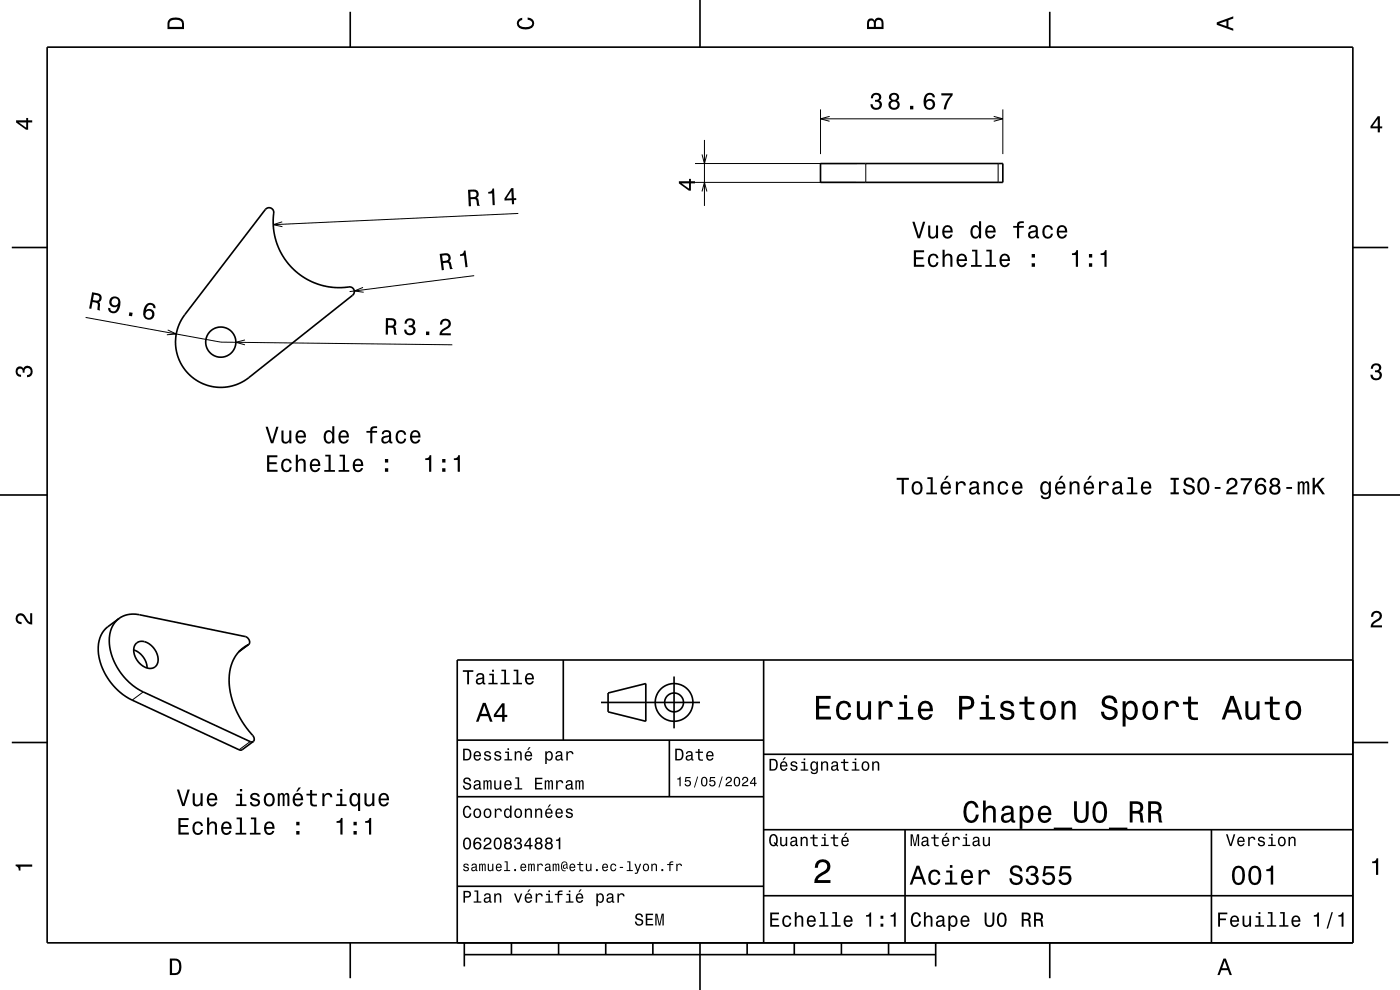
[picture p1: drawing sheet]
<svg xmlns="http://www.w3.org/2000/svg" width="297mm" height="210mm" viewBox="0 0 297 210" stroke-linecap="round" stroke-linejoin="round" font-family="sans-serif">
<g fill="none" stroke="#000" stroke-width=".21">
<path d="M147.4 38.7h34.3M147.4 34.7h34.3M148.9 32.8l.5 1.9 .6-1.9M149.4 29.7v14M174.1 23.2v9.5M174.1 25.2h38.6M176 24.7l-1.9 .5 1.9 .5M183.7 34.7v4M210.8 24.7l1.9 .5-1.9 .5M211.7 34.7v4M212.7 23.2v9.5M59.9 47.1l-1.9 .6 1.9 .4"/>
<path d="M100.6 58.5l-26.4 3.4M109.9 45.3l-51.9 2.4M148.9 40.6l.5-1.9 .6 1.9M18.2 67.3l28.6 5.3 49.2 .5M35.6 70l1.8 .8-2 .2M52 72.1l-2 .5 2 .5M77 61l-1.8 .7 1.9 .3M52.7 136.8l-2 1.4M30.4 146.8l-2.4 1.7M53.1 157.3l-2.4 1.7"/>
</g>
<g fill="none" stroke="#000" stroke-width=".35">
<path d="M10 10h277v190h-277zM74.3 2.5v7.5M148.5 0v10M222.7 2.5v7.5M174.1 34.7h38.6v4h-38.6zM2.5 52.5h7.5M56.4 44.3a1.07 1.07 0 0 1 1.4 0 1.07 1.07 0 0 1 .2 1.4v3l.7 2.9 1.4 2.9 1.9 2.4 2.3 1.9 2.9 1.4 2.9 .7 3 .1a1.47 1.47 0 0 1 2.1 .8l-.1 .4-.3 .4-22 17.5a9.6 9.6 0 0 1-12.7-.7 9.6 9.6 0 0 1-.9-12.7zM287 52.5h7.5M0 105h10M287 105h10M25.2 131.2l-2.3 1.7a6.8 6.8 0 0 0-1.6 7.7l1 2.4 1.4 2.1 1.8 1.7 2.1 1.5 23.1 10.7h.7l2.3-1.7M25.2 131.2a5.4 5.4 0 0 1 4.4-.8l22.4 4.6a1.15 1.15 0 0 1 .8 1.7"/>
<path d="M25.2 131.2a6.8 6.8 0 0 0-1.6 7.6l1 2.3 1.3 2.1 1.6 1.6 1.9 1.4 23.7 11.1h.6M28.4 137.9a4.3 4.3 0 0 1 2.8 3.8M28.9 136.5a2.66 2.66 0 0 1 3.7 .9 2.88 2.88 0 0 1 .2 4.1 3.1 3.1 0 0 1-3.9-1.7 2.78 2.78 0 0 1 0-3.3zM52.8 136.7l-1.8 1.3-1.4 1.8-.8 2.1-.2 2.6 .3 2.6 .9 3 1.5 2.8 1.9 2.6a1.3 1.3 0 0 1 .5 1.8M52.8 136.7l-2.1 1.6M119.5 140v17M162 140v60M287 140h-190v60M2.5 157.5h7.5M97 157h65M127.5 149h21M129 147l8-2v8l-8-2z"/>
<path d="M142 157v12M143 143.5v11M287 157.5h7.5M97 169h65M162 176h125M162 160h125M192 176v24M257 176v24M97 188h65M162 190h125M74.3 200v7.5M98.5 202.5h100"/>
<path d="M98.5 200v5M108.5 200v2.5M118.5 200v2.5M128.5 200v2.5M138.5 200v2.5M148.5 200v10M158.5 200v2.5M168.5 200v2.5M178.5 200v2.5M188.5 200v2.5M198.5 200v5M222.7 200v7.5"/>
<circle cx="46.8" cy="72.6" r="3.2"/>
<circle cx="143" cy="149" r="2"/>
<circle cx="143" cy="149" r="4"/>
</g>
<g fill="#000">
<path d="M36 4a2.18 2.18 0 0 0-.5 2.2h3.5v-1.2a1.43 1.43 0 0 0-1.7-1.3zM36.3 4.4a2.15 2.15 0 0 1 2.2 .3l.1 1h-2.6v-1z" fill-rule="evenodd"/>
<path d="M109.9 4.2l.9-.4v.4a.7 .7 0 0 0-.7 .5 .7 .7 0 0 0 .3 .8 1.7 1.7 0 0 0 2.5-.5 .9 .9 0 0 0-1-.8v-.5a1.24 1.24 0 0 1 1.4 1.1 1.24 1.24 0 0 1-1 1.4 2.22 2.22 0 0 1-2.5-.7l-.2-.5z" fill-rule="evenodd"/>
<path d="M184.2 4.2l-.3 .7v1.3h3.5v-1.3a.98 .98 0 0 0-.7-1.1 .98 .98 0 0 0-1.2 .6 .84 .84 0 0 0-1.3-.2zM184.5 4.5a.54 .54 0 0 1 .6-.1 .54 .54 0 0 1 .3 .6v.7h-1zM185.9 4.4a.62 .62 0 0 1 .8-.1 .62 .62 0 0 1 .3 .6v.8h-1.2z" fill-rule="evenodd"/>
<path d="M258.1 4.7v.6l3.5 1.2v-.4l-1-.4v-1.4l1-.4v-.4zM258.6 5l1.6-.5v1z" fill-rule="evenodd"/>
<path d="M3.4 25.5v.5l2.1 1.5h.5v-1.5h.8v-.5h-.8v-.5h-.4v.5zM4 26h1.6v1.1z" fill-rule="evenodd"/>
<path d="M144 38.4v.5l2.1 1.5h.5v-1.5h.8v-.5h-.8v-.5h-.4v.5zM144.6 38.9h1.6v1.1z" fill-rule="evenodd"/>
<path d="M185 20l-.3 .8h.5a.62 .62 0 0 1 .3-.7 .62 .62 0 0 1 .8 .2 .62 .62 0 0 1-.2 .9h-.5v.4a.72 .72 0 0 1 1 .4 .72 .72 0 0 1-.5 .9 .72 .72 0 0 1-.9-.5l-.1-.3h-.4a1.18 1.18 0 0 0 1.5 1.2 1.18 1.18 0 0 0 .6-1.8l-.3-.2a.9 .9 0 0 0 .4-1.1 .9 .9 0 0 0-1.1-.5zM188.9 19.9a.84 .84 0 0 0 .1 1.4 1.11 1.11 0 0 0-.4 1.6 1.11 1.11 0 0 0 1.6 .3 1.03 1.03 0 0 0 .7-.9 1.03 1.03 0 0 0-.6-1 .89 .89 0 0 0 .4-1.1 .89 .89 0 0 0-1-.5zM188.9 22.2a.75 .75 0 0 1 1.5 0 .75 .75 0 0 1-1.5 0zM189.1 20.7a.59 .59 0 0 1 1.1 0 .59 .59 0 0 1-1.1 0zM193.1 22.5v.7h.7v-.7zM196.5 20a2.41 2.41 0 0 0 .1 3.2 1.16 1.16 0 0 0 1.6-.3 1.16 1.16 0 0 0-.2-1.6 1.16 1.16 0 0 0-1.6 .1 1.02 1.02 0 0 1 .9-1.3 .58 .58 0 0 1 .6 .5h.5a1.12 1.12 0 0 0-.8-.9 1.12 1.12 0 0 0-1.1 .3zM196.4 22.2a.75 .75 0 0 1 1.5 0 .75 .75 0 0 1-1.5 0zM199.7 19.8v.4h1.9a5.2 5.2 0 0 0-1.4 3h.5a5.3 5.3 0 0 1 1.4-3v-.4z" fill-rule="evenodd"/>
<path d="M292.3 24.7l-1.6 2.1v.4h1.6v.9h.4v-.9h.5v-.4h-.5v-2.1zM292.3 25.2v1.6h-1.1z" fill-rule="evenodd"/>
<path d="M93.3 53.9l.4 3.4h.5l-.2-1.5a.85 .85 0 0 1 1.3 .4l.2 .9 .5-.1-.4-1.4-.4-.2a.97 .97 0 0 0 .3-1.2 .97 .97 0 0 0-1.1-.5zM93.8 54.2a1.09 1.09 0 0 1 1.3 .2 .6 .6 0 0 1 0 .6 .6 .6 0 0 1-.6 .3l-.6 .1z" fill-rule="evenodd"/>
<path d="M97.6 54a.77 .77 0 0 0 .8-.8l.4-.1 .4 3.5-.5 .1-.3-2.5-.8 .1z" fill-rule="evenodd"/>
<path d="M99.3 40.3l.1 3.5 .5-.1-.1-1.4a.85 .85 0 0 1 1.3 .5l.2 .9 .5-.1-.4-1.4-.3-.2a.97 .97 0 0 0 .4-1.2 .97 .97 0 0 0-1-.6zM99.8 40.7a1.08 1.08 0 0 1 1.2 .2 .6 .6 0 0 1 0 .7 .6 .6 0 0 1-.6 .2h-.6z" fill-rule="evenodd"/>
<path d="M103.6 40.7v.4l.8-.1 .1 2.5h.5l-.2-3.5h-.3a.77 .77 0 0 1-.9 .7zM108.5 39.9l-1.5 2.2v.4h1.6v.8h.5l-.1-.9h.5v-.4h-.5l-.1-2.1zM108.5 40.5l.1 1.6h-1.2z" fill-rule="evenodd"/>
<path d="M193.9 53.1v3.5h2.2v-.4h-1.8v-1.2h1.6v-.4h-1.6v-1.1h1.7v-.4zM197.1 54.2a1.53 1.53 0 0 0 .9 2.5 1.06 1.06 0 0 0 1.1-1.1h-.4a.67 .67 0 0 1-.7 .7 .67 .67 0 0 1-.7-.6 1.11 1.11 0 0 1 .7-1.5 .6 .6 0 0 1 .6 .6h.5a1.09 1.09 0 0 0-.8-1 1.09 1.09 0 0 0-1.2 .4zM200 53v3.6h.4v-1.6a.63 .63 0 0 1 .4-.7 .63 .63 0 0 1 .8 .3v2h.5v-1.8a.88 .88 0 0 0-.6-1 .88 .88 0 0 0-1.1 .5v-1.3zM203.2 54.2a1.54 1.54 0 0 0 .8 2.5 1.05 1.05 0 0 0 1.1-.9h-.4l-.3 .4-.3 .1a.76 .76 0 0 1-.7-.9h1.8a1.16 1.16 0 0 0-.5-1.4 1.16 1.16 0 0 0-1.5 .2zM203.6 54.4a.66 .66 0 0 1 .8-.1 .66 .66 0 0 1 .3 .7h-1.3zM206.2 53v.3h.7v2.9h-.9v.4h2.3v-.4h-1v-3.2zM209.2 53v.3h.7v2.9h-.9v.4h2.3v-.4h-.9v-3.2zM212.3 54.2a1.55 1.55 0 0 0 .8 2.5 1.06 1.06 0 0 0 1.1-.9h-.4l-.2 .4-.4 .1a.76 .76 0 0 1-.7-.9h1.8a1.17 1.17 0 0 0-.5-1.4 1.17 1.17 0 0 0-1.5 .2zM212.7 54.4a.66 .66 0 0 1 .8-.1 .66 .66 0 0 1 .3 .7h-1.3zM218.9 55.8v.8h.7v-.8zM218.9 53.9v.7h.7v-.7z" fill-rule="evenodd"/>
<path d="M193.5 47l1.2 3.5h.5l1.1-3.5h-.5l-.9 3-.9-3zM196.9 47.8v1.8a.89 .89 0 0 0 .6 1 .89 .89 0 0 0 1.1-.5v.4h.4v-2.7h-.4v1.6a.65 .65 0 0 1-.4 .8 .65 .65 0 0 1-.8-.3l-.1-2.1zM200.2 48.1a1.54 1.54 0 0 0 .8 2.5 1.06 1.06 0 0 0 1.1-.8h-.5l-.2 .3-.4 .1a.76 .76 0 0 1-.7-.9h1.8a1.17 1.17 0 0 0-.5-1.3 1.17 1.17 0 0 0-1.4 .1zM200.5 48.3a.66 .66 0 0 1 .8-.1 .66 .66 0 0 1 .4 .7h-1.4zM206.1 48.1a1.58 1.58 0 0 0 .8 2.5l.5-.1 .3-.4v.4h.4v-3.6h-.4v1.3a.9 .9 0 0 0-1.6-.1zM206.5 48.4a.62 .62 0 0 1 .7-.2 .62 .62 0 0 1 .4 .5 1.12 1.12 0 0 1-.6 1.5 1.19 1.19 0 0 1-.5-1.8zM209.3 48.1a1.54 1.54 0 0 0 .8 2.5 1.06 1.06 0 0 0 1.1-.8h-.5l-.2 .3-.4 .1a.76 .76 0 0 1-.7-.9h1.8a1.16 1.16 0 0 0-.5-1.4 1.16 1.16 0 0 0-1.4 .2zM209.6 48.3a.66 .66 0 0 1 .8-.1 .66 .66 0 0 1 .4 .7h-1.4zM214.9 47.9v.4h.8v2.2h.5v-2.2h1v-.4h-1v-.3l.3-.3h.7v-.4a1.04 1.04 0 0 0-1.5 .8v.2zM218.5 48l-.3 .6h.4a.55 .55 0 0 1 .7-.5 .55 .55 0 0 1 .3 .8h-.2a1 1 0 0 0-1 .2 1 1 0 0 0-.3 1.1 .93 .93 0 0 0 1.7 0l.1 .3 .5 .1v-.4h-.2v-.2v-1.4a1.01 1.01 0 0 0-.7-.9 1.01 1.01 0 0 0-1 .3zM218.6 49.5l1.1-.3a.77 .77 0 0 1-.2 .8 .77 .77 0 0 1-.9 .1l-.1-.3zM221.4 48.1a1.53 1.53 0 0 0 .9 2.5 1.06 1.06 0 0 0 1.1-1h-.5a.67 .67 0 0 1-.6 .6 .67 .67 0 0 1-.7-.6 1.12 1.12 0 0 1 .7-1.5 .59 .59 0 0 1 .6 .6h.5a1.09 1.09 0 0 0-.8-.9 1.09 1.09 0 0 0-1.2 .3zM224.5 48.1a1.54 1.54 0 0 0 .8 2.5 1.06 1.06 0 0 0 1.1-.8h-.5l-.2 .3-.4 .1a.76 .76 0 0 1-.7-.9h1.8a1.16 1.16 0 0 0-.5-1.4 1.16 1.16 0 0 0-1.4 .2zM224.8 48.3a.66 .66 0 0 1 .8-.1 .66 .66 0 0 1 .3 .7h-1.3z" fill-rule="evenodd"/>
<path d="M227.4 53.7v.4h.8v2.5h.5v-3.5h-.4a.77 .77 0 0 1-.9 .6zM231 55.8v.8h.7v-.8zM231 53.9v.7h.7v-.7zM233.5 53.7v.4h.8v2.5h.5v-3.5h-.4a.77 .77 0 0 1-.9 .6z" fill-rule="evenodd"/>
<path d="M19.5 62l-.6 3.4 .5 .1 .2-1.4a1.09 1.09 0 0 1 1.2 .4l-.1 1.3 .5 .1v-1.5l-.2-.3a.97 .97 0 0 0 .6-1.1 .97 .97 0 0 0-.9-.8zM19.9 62.5a1.08 1.08 0 0 1 1.2 .5 .6 .6 0 0 1-.2 .7 .6 .6 0 0 1-.7 0l-.5-.1z" fill-rule="evenodd"/>
<path d="M23.7 63.1a1.15 1.15 0 0 0-.4 1.6 1.15 1.15 0 0 0 1.7 .2 1.02 1.02 0 0 1-1.1 1.1 .55 .55 0 0 1-.5-.6l-.4-.1a1.18 1.18 0 0 0 1 1.2 1.18 1.18 0 0 0 1.3-.9 1.76 1.76 0 0 0-.7-2.7zM23.7 64a.75 .75 0 0 1 1.5 0 .75 .75 0 0 1-1.5 0zM27.5 66.2l-.2 .8 .7 .1 .1-.7zM31 64.6l-.3 .5a1.76 1.76 0 0 0 .7 2.7 1.15 1.15 0 0 0 1.4-1.3 1.15 1.15 0 0 0-1.8-.7 1.03 1.03 0 0 1 1-1.1 .58 .58 0 0 1 .5 .6l.5 .1a1.14 1.14 0 0 0-.7-1.1 1.14 1.14 0 0 0-1.3 .3zM30.8 66.7a.75 .75 0 0 1 1.5 0 .75 .75 0 0 1-1.5 0z" fill-rule="evenodd"/>
<path d="M81.9 67.5l-.1 3.5h.5v-1.5a.85 .85 0 0 1 1.2 .6l.1 .9h.6l-.3-1.5-.3-.2a.97 .97 0 0 0 .4-1.1 .97 .97 0 0 0-1-.7zM82.3 67.9a1.07 1.07 0 0 1 1.3 .3 .6 .6 0 0 1-.1 .7 .6 .6 0 0 1-.6 .2h-.6z" fill-rule="evenodd"/>
<path d="M86.1 67.8l-.3 .9h.5a.62 .62 0 0 1 .3-.8 .62 .62 0 0 1 .8 .3 .62 .62 0 0 1-.2 .8h-.5v.4a.72 .72 0 0 1 .9 .5 .72 .72 0 0 1-.5 .9 .72 .72 0 0 1-.9-.5v-.4h-.5a1.18 1.18 0 0 0 1.5 1.2 1.18 1.18 0 0 0 .6-1.8l-.2-.1a.9 .9 0 0 0 .4-1.1 .9 .9 0 0 0-1.1-.6zM90.4 70.3v.8h.7v-.8zM93.7 67.9l-.3 .4-.1 .6h.5a.7 .7 0 0 1 .5-.9 .7 .7 0 0 1 .9 .5 .7 .7 0 0 1-.5 .9 1.81 1.81 0 0 0-1.5 1.7h2.4v-.4h-1.9a2.22 2.22 0 0 1 1.5-1.2 1.13 1.13 0 0 0 .1-1.6 1.13 1.13 0 0 0-1.6 0z" fill-rule="evenodd"/>
<path d="M291.1 77.4a1.08 1.08 0 0 1 1.4-.2 1.08 1.08 0 0 1 .4 1.2l-.3 .3a1.06 1.06 0 0 1 .5 1.3 1.06 1.06 0 0 1-1.2 .7 1.1 1.1 0 0 1-1.2-1.2h.5a.71 .71 0 0 0 1 .8 .71 .71 0 0 0 .1-1.3h-.6v-.4a.61 .61 0 0 0 .8-.3 .61 .61 0 0 0-.2-.8 .61 .61 0 0 0-.9 .2l-.1 .5h-.5z" fill-rule="evenodd"/>
<path d="M3.6 78a.86 .86 0 0 1 1.4 .2 1.06 1.06 0 0 1 1.2-.6 1.06 1.06 0 0 1 .7 1.2 1.1 1.1 0 0 1-1.2 1.2v-.4a.71 .71 0 0 0 .8-1 .71 .71 0 0 0-1.3-.1v.6h-.4a.61 .61 0 0 0-.3-.8 .61 .61 0 0 0-.8 .2 .61 .61 0 0 0 .2 .8l.6 .2v.4a1.15 1.15 0 0 1-1.2-.6 1.15 1.15 0 0 1 .3-1.3z" fill-rule="evenodd"/>
<path d="M56.3 90.5l1.2 3.5h.5l1.1-3.5h-.5l-.9 3-.9-3zM59.7 91.3v1.8a.89 .89 0 0 0 .6 1 .89 .89 0 0 0 1.1-.5v.4h.4v-2.7h-.4v1.6a.65 .65 0 0 1-.4 .8 .65 .65 0 0 1-.8-.3l-.1-2.1zM63 91.6a1.54 1.54 0 0 0 .8 2.5 1.06 1.06 0 0 0 1.1-.8h-.5l-.2 .3-.4 .1a.76 .76 0 0 1-.7-.9h1.8a1.17 1.17 0 0 0-.5-1.4 1.17 1.17 0 0 0-1.4 .2zM63.3 91.8a.66 .66 0 0 1 .8-.1 .66 .66 0 0 1 .4 .7h-1.4zM68.9 91.6a1.58 1.58 0 0 0 .8 2.5l.5-.1 .3-.4v.4h.4v-3.6h-.4v1.3a.89 .89 0 0 0-1.6-.1zM69.3 91.9a.62 .62 0 0 1 .7-.3 .62 .62 0 0 1 .4 .6 1.12 1.12 0 0 1-.6 1.5 1.19 1.19 0 0 1-.5-1.8zM72.1 91.6a1.54 1.54 0 0 0 .8 2.5 1.06 1.06 0 0 0 1.1-.8h-.5l-.2 .3-.4 .1a.76 .76 0 0 1-.7-.9h1.8a1.17 1.17 0 0 0-.5-1.4 1.17 1.17 0 0 0-1.4 .2zM72.4 91.8a.66 .66 0 0 1 .8-.1 .66 .66 0 0 1 .4 .7h-1.4zM77.7 91.4v.4h.8v2.2h.5v-2.2h1v-.4h-1v-.4l.3-.2h.7v-.4a1.04 1.04 0 0 0-1.5 .8v.2zM81.3 91.5l-.3 .6h.4a.55 .55 0 0 1 .7-.5 .55 .55 0 0 1 .3 .8h-.2a1 1 0 0 0-1 .2 1 1 0 0 0-.3 1.1 .94 .94 0 0 0 1.7 0l.1 .3h.5v-.3l-.2-.1v-1.6a1.02 1.02 0 0 0-1.7-.5zM81.4 93l1.1-.3a.77 .77 0 0 1-.2 .8 .77 .77 0 0 1-.9 .1zM84.2 91.6a1.53 1.53 0 0 0 .9 2.5 1.05 1.05 0 0 0 1.1-1h-.5a.67 .67 0 0 1-.6 .6 .67 .67 0 0 1-.7-.6 1.11 1.11 0 0 1 .7-1.5 .6 .6 0 0 1 .6 .6h.5a1.09 1.09 0 0 0-.8-.9 1.09 1.09 0 0 0-1.2 .3zM87.3 91.6a1.54 1.54 0 0 0 .8 2.5 1.06 1.06 0 0 0 1.1-.8h-.5l-.2 .3-.4 .1a.76 .76 0 0 1-.7-.9h1.8a1.17 1.17 0 0 0-.5-1.4 1.17 1.17 0 0 0-1.4 .2zM87.6 91.8a.66 .66 0 0 1 .8-.1 .66 .66 0 0 1 .3 .7h-1.3z" fill-rule="evenodd"/>
<path d="M56.7 96.6v3.5h2.2v-.4h-1.8v-1.2h1.6v-.5h-1.6v-1h1.7v-.4zM59.9 97.7a1.53 1.53 0 0 0 .9 2.5 1.06 1.06 0 0 0 1.1-1.1h-.4a.67 .67 0 0 1-.7 .7 .67 .67 0 0 1-.7-.6 1.12 1.12 0 0 1 .7-1.5 .6 .6 0 0 1 .6 .6h.5a1.09 1.09 0 0 0-.8-1 1.09 1.09 0 0 0-1.2 .4zM62.7 96.5v3.6h.5v-1.6a.64 .64 0 0 1 .4-.8 .64 .64 0 0 1 .8 .4v2h.5v-1.8a.88 .88 0 0 0-.6-1 .88 .88 0 0 0-1.1 .5v-1.3zM66 97.7a1.54 1.54 0 0 0 .8 2.5 1.05 1.05 0 0 0 1.1-.9h-.4l-.3 .4-.3 .1a.76 .76 0 0 1-.7-.9h1.7a1.16 1.16 0 0 0-.4-1.4 1.16 1.16 0 0 0-1.5 .2zM66.4 97.9a.66 .66 0 0 1 .8-.2 .66 .66 0 0 1 .3 .8h-1.3zM69 96.5v.3h.7v2.9h-.9v.4h2.3v-.4h-1v-3.2zM72 96.5v.3h.7v2.9h-.9v.4h2.3v-.4h-.9v-3.2zM75.1 97.7a1.54 1.54 0 0 0 .8 2.5 1.05 1.05 0 0 0 1.1-.9h-.4l-.2 .4-.4 .1a.76 .76 0 0 1-.7-.9h1.8a1.16 1.16 0 0 0-.5-1.4 1.16 1.16 0 0 0-1.5 .2zM75.5 97.9a.66 .66 0 0 1 .8-.2 .66 .66 0 0 1 .3 .8h-1.3zM81.7 99.3v.8h.7v-.8zM81.7 97.4v.7h.7v-.7z" fill-rule="evenodd"/>
<path d="M90.2 97.2v.4h.8v2.5h.5v-3.5h-.4a.77 .77 0 0 1-.9 .6zM93.8 99.3v.8h.7v-.8zM93.8 97.4v.7h.7v-.7zM96.3 97.2v.4h.8v2.5h.5v-3.5h-.4a.77 .77 0 0 1-.9 .6z" fill-rule="evenodd"/>
<path d="M190.2 101.4v.4h1.1v3.1h.4v-3.1h1.1v-.4zM193.7 102.4a1.53 1.53 0 0 0 .9 2.6 1.48 1.48 0 0 0 1.1-1.5 1.48 1.48 0 0 0-1.1-1.4l-.5 .1zM194 102.7a.67 .67 0 0 1 .7-.2 .67 .67 0 0 1 .5 .5 1.11 1.11 0 0 1-.6 1.6 1.17 1.17 0 0 1-.6-1.9zM196.7 101.2v.4h.7v2.9h-.9v.4h2.3v-.4h-.9v-3.3zM200.8 100.9l-.5 .9h.3l.7-.9zM199.8 102.4a1.54 1.54 0 0 0 .8 2.6 1.06 1.06 0 0 0 1.1-.9h-.4l-.3 .3-.3 .2a.76 .76 0 0 1-.7-1h1.7a1.17 1.17 0 0 0-.4-1.3 1.17 1.17 0 0 0-1.5 .1zM200.2 102.7a.66 .66 0 0 1 .8-.2 .66 .66 0 0 1 .3 .8h-1.3zM202.8 102.2v2.7h.4v-1.6a.66 .66 0 0 1 .4-.8 .66 .66 0 0 1 .8 .3l.1 .2h.4a.89 .89 0 0 0-.7-.9 .89 .89 0 0 0-1 .5v-.4zM205.9 102.3l-.2 .6h.4a.55 .55 0 0 1 .7-.5 .55 .55 0 0 1 .3 .8h-.2a1 1 0 0 0-1 .2 1 1 0 0 0-.3 1.1 .93 .93 0 0 0 1.7 0l.1 .3 .5 .1v-.4h-.2v-1.6a1.02 1.02 0 0 0-.7-.8 1.02 1.02 0 0 0-1.1 .2zM206.1 103.8l1.1-.3a.77 .77 0 0 1-.2 .9 .77 .77 0 0 1-.9 0l-.1-.3zM208.7 102.2v2.7h.4v-1.6a.63 .63 0 0 1 .6-.9 .63 .63 0 0 1 .7 .8v1.7h.4v-1.8a.89 .89 0 0 0-.6-1 .89 .89 0 0 0-1.1 .5v-.4zM212 102.4a1.53 1.53 0 0 0 .8 2.6 1.07 1.07 0 0 0 1.1-1.1h-.4a.67 .67 0 0 1-.7 .7 .67 .67 0 0 1-.7-.6 1.11 1.11 0 0 1 .7-1.6 .6 .6 0 0 1 .7 .6h.4a1.09 1.09 0 0 0-.8-.9 1.09 1.09 0 0 0-1.1 .3zM215 102.4a1.54 1.54 0 0 0 .8 2.6 1.06 1.06 0 0 0 1.1-.9h-.5l-.2 .3-.4 .2a.76 .76 0 0 1-.6-1h1.7a1.17 1.17 0 0 0-.5-1.3 1.17 1.17 0 0 0-1.4 .1zM215.3 102.7a.66 .66 0 0 1 .8-.2 .66 .66 0 0 1 .4 .8h-1.3zM221 102.4a1.58 1.58 0 0 0 .7 2.6l.5-.2 .3-.4a.73 .73 0 0 1-.3 1 .73 .73 0 0 1-1-.3h-.4a1.1 1.1 0 0 0 1.2 .8 1.1 1.1 0 0 0 .9-1.2v-2.5h-.4v.4l-.3-.4a.91 .91 0 0 0-1.2 .2zM221.3 102.7a.63 .63 0 0 1 .7-.2 .63 .63 0 0 1 .5 .6 1.11 1.11 0 0 1-.7 1.5 1.19 1.19 0 0 1-.5-1.9zM225.1 100.9l-.5 .9h.3l.7-.9zM224.1 102.4a1.54 1.54 0 0 0 .8 2.6 1.06 1.06 0 0 0 1.1-.9h-.5l-.2 .3-.3 .2a.76 .76 0 0 1-.7-1h1.7a1.17 1.17 0 0 0-.5-1.3 1.17 1.17 0 0 0-1.4 .1zM224.5 102.7a.66 .66 0 0 1 .7-.2 .66 .66 0 0 1 .4 .8h-1.3zM226.9 102.2v2.7h.5v-1.6a.63 .63 0 0 1 .3-.8 .63 .63 0 0 1 .8 .4l.1 2h.4v-1.8a.89 .89 0 0 0-.6-1 .89 .89 0 0 0-1.1 .5v-.4zM231.1 100.9l-.5 .9h.3l.7-.9zM230.2 102.4a1.55 1.55 0 0 0 .8 2.6 1.06 1.06 0 0 0 1.1-.9h-.5l-.2 .3-.4 .2a.76 .76 0 0 1-.7-1h1.8a1.17 1.17 0 0 0-.5-1.3 1.17 1.17 0 0 0-1.4 .1zM230.5 102.7a.66 .66 0 0 1 .8-.2 .66 .66 0 0 1 .3 .8h-1.3zM233.1 102.2v2.7h.5v-1.6a.66 .66 0 0 1 .3-.8 .66 .66 0 0 1 .9 .3v.2h.5a.89 .89 0 0 0-.7-.9 .89 .89 0 0 0-1.1 .5v-.4zM236.3 102.3l-.3 .6h.4a.55 .55 0 0 1 .7-.5 .55 .55 0 0 1 .4 .8h-.2a1 1 0 0 0-1.1 .2 1 1 0 0 0-.2 1.1 .93 .93 0 0 0 1.6 0l.1 .3 .6 .1v-.4h-.3v-1.6a1.02 1.02 0 0 0-.7-.8 1.02 1.02 0 0 0-1 .2zM236.5 103.8l1.1-.3a.77 .77 0 0 1-.2 .9 .77 .77 0 0 1-.9 0l-.1-.3zM239.2 101.2v.4h.7v2.9h-.9v.4h2.3v-.4h-.9v-3.3zM242.3 102.4a1.54 1.54 0 0 0 .8 2.6 1.05 1.05 0 0 0 1.1-.9h-.4l-.3 .3-.3 .2a.76 .76 0 0 1-.7-1h1.7a1.16 1.16 0 0 0-.4-1.3 1.16 1.16 0 0 0-1.5 .1zM242.7 102.7a.66 .66 0 0 1 .8-.2 .66 .66 0 0 1 .3 .8h-1.3zM248.3 101.4v.4h.7v2.6h-.7v.5h1.8v-.5h-.7v-2.6h.7v-.4zM251.4 101.6a.96 .96 0 0 0-.3 1 .96 .96 0 0 0 1 .6 .77 .77 0 0 1 .9 1 .83 .83 0 0 1-1 .3 .83 .83 0 0 1-.6-.8h-.4a1.21 1.21 0 0 0 1.5 1.3 1.21 1.21 0 0 0 .7-1.8l-.8-.3a.71 .71 0 0 1-.8-.7 .7 .7 0 0 1 .7-.5 .7 .7 0 0 1 .6 .7h.5a1.16 1.16 0 0 0-.7-1.1 1.16 1.16 0 0 0-1.3 .3zM254.3 101.7a2.52 2.52 0 0 0 .4 3.1 1.22 1.22 0 0 0 1.8-.9 1.94 1.94 0 0 0-.9-2.6l-.9 .1zM254.9 101.8l.4-.1a1.7 1.7 0 0 1 .3 2.7l-.3 .1a1.69 1.69 0 0 1-.4-2.7zM257.7 103.3v.4h1.2v-.4zM260.5 101.7l-.2 .3-.1 .6h.5a.71 .71 0 0 1 .5-.8 .71 .71 0 0 1 .8 .5 .71 .71 0 0 1-.5 .8 1.8 1.8 0 0 0-1.4 1.8h2.4v-.5h-1.9a2.2 2.2 0 0 1 1.5-1.1 1.13 1.13 0 0 0 .1-1.7 1.13 1.13 0 0 0-1.7 .1zM263.2 101.4v.5h1.9a5.2 5.2 0 0 0-1.4 3h.5a5.3 5.3 0 0 1 1.4-3v-.5zM266.7 101.6a2.39 2.39 0 0 0 .2 3.3 1.16 1.16 0 0 0 1.5-.4 1.16 1.16 0 0 0-.1-1.5 1.16 1.16 0 0 0-1.6 0 1.02 1.02 0 0 1 .8-1.3 .58 .58 0 0 1 .7 .6h.4a1.12 1.12 0 0 0-.7-.9 1.12 1.12 0 0 0-1.2 .2zM266.7 103.8a.75 .75 0 0 1 1.5 0 .75 .75 0 0 1-1.5 0zM269.7 101.6a.84 .84 0 0 0 .1 1.4 1.11 1.11 0 0 0-.4 1.5 1.11 1.11 0 0 0 1.6 .4 1.03 1.03 0 0 0 .7-.9 1.03 1.03 0 0 0-.6-1 .89 .89 0 0 0 .4-1.1 .89 .89 0 0 0-1-.6zM269.7 103.9a.75 .75 0 0 1 1.5 0 .75 .75 0 0 1-1.5 0zM269.8 102.3a.6 .6 0 0 1 1.2 0 .6 .6 0 0 1-1.2 0zM272.9 103.3v.4h1.2v-.4zM275.3 102.2v2.7h.4v-2.1l.2-.3h.3l.1 .2v2.2h.4v-2.1l.4-.4 .2 .2 .1 .4v1.9h.4v-1.9a.69 .69 0 0 0-.6-.9l-.5 .3-.2-.2-.3-.1-.5 .3v-.2zM278.5 101.4v3.5h.4v-1.3l.4-.4 1.2 1.7h.6l-1.4-2.1 1.3-1.4h-.6l-1.5 1.6v-1.6z" fill-rule="evenodd"/>
<path d="M3.6 130.4a1.22 1.22 0 0 1 2 .7l.4 .6 .4 .3v-1.9h.4v2.4a1.8 1.8 0 0 1-1.7-1.4 .71 .71 0 0 0-.9-.5 .71 .71 0 0 0-.5 .8 .71 .71 0 0 0 .9 .5v.5a1.18 1.18 0 0 1-1.2-.7 1.18 1.18 0 0 1 .2-1.3z" fill-rule="evenodd"/>
<path d="M291.2 129.9a1.18 1.18 0 0 1 1.9 .3 1.18 1.18 0 0 1-1 1.7l-.5 .3-.3 .5h1.9v.4h-2.4a1.8 1.8 0 0 1 1.4-1.8 .71 .71 0 0 0 .5-.8 .71 .71 0 0 0-.9-.5 .71 .71 0 0 0-.5 .8h-.4z" fill-rule="evenodd"/>
<path d="M98.2 158.8v2.5h.9a1.37 1.37 0 0 0 .7-2.2 1.56 1.56 0 0 0-1.6-.3zM98.6 159.1a.98 .98 0 0 1 1.1 .7 .98 .98 0 0 1-.6 1.2h-.5zM100.7 159.6a1.04 1.04 0 0 0-.2 1.2 1.04 1.04 0 0 0 1 .5l.5-.5h-.3l-.4 .3a.54 .54 0 0 1-.5-.7h1.3a.83 .83 0 0 0-.4-.9 .83 .83 0 0 0-1 .1zM100.9 159.7l.2-.1a.47 .47 0 0 1 .5 .1 .47 .47 0 0 1 .1 .5h-.9zM102.9 159.5l-.2 .1a.69 .69 0 0 0 .9 .9l.2 .1a.43 .43 0 0 1-.4 .5 .43 .43 0 0 1-.4-.4h-.3a.74 .74 0 0 0 .9 .7 .74 .74 0 0 0 .5-1l-1-.4a.38 .38 0 0 1 .3-.5 .38 .38 0 0 1 .4 .4h.3a.78 .78 0 0 0-1.2-.4zM105.1 159.5l-.2 .1a.69 .69 0 0 0 .9 .9l.2 .1a.43 .43 0 0 1-.4 .5 .43 .43 0 0 1-.5-.4h-.3a.74 .74 0 0 0 .9 .7 .74 .74 0 0 0 .5-1l-.9-.4a.38 .38 0 0 1 .3-.5 .38 .38 0 0 1 .4 .4h.3a.77 .77 0 0 0-1.2-.4zM107.2 159.4v.3h.5v1.3h-.7v.3h1.6v-.3h-.6v-1.6zM107.7 158.7v.4h.3v-.4zM109.2 159.4v1.9h.3v-1.1a.45 .45 0 0 1 .4-.6 .45 .45 0 0 1 .5 .5v1.2h.3v-1.3a.63 .63 0 0 0-.5-.7 .63 .63 0 0 0-.7 .4v-.3zM112.2 158.5l-.4 .6h.3l.5-.6zM111.5 159.6a1.04 1.04 0 0 0-.2 1.2 1.04 1.04 0 0 0 1.1 .5l.5-.5h-.3l-.5 .3a.54 .54 0 0 1-.5-.7h1.3a.83 .83 0 0 0-.4-.9 .83 .83 0 0 0-1 .1zM111.8 159.7l.1-.1a.48 .48 0 0 1 .5 .1 .48 .48 0 0 1 .2 .5h-1zM115.7 159.4v2.7h.3v-1.1a.66 .66 0 0 0 .7 .4 .66 .66 0 0 0 .5-.6 .91 .91 0 0 0 0-1.1 .91 .91 0 0 0-1-.3l-.2 .3v-.3zM116.1 159.8a.45 .45 0 0 1 .5-.2 .45 .45 0 0 1 .3 .4 .65 .65 0 0 1 .1 .8 .65 .65 0 0 1-.7 .2 .98 .98 0 0 1-.2-1.2zM118.1 159.5l-.2 .4h.3a.39 .39 0 0 1 .4-.3 .39 .39 0 0 1 .3 .5h-.1a.65 .65 0 0 0-1 .4 .65 .65 0 0 0 .6 .9l.6-.3 .1 .2h.4v-.2l-.2-.1v-1.1a.72 .72 0 0 0-.5-.6 .72 .72 0 0 0-.7 .2zM118.2 160.6l.8-.3a.55 .55 0 0 1-.2 .7 .55 .55 0 0 1-.6 0zM120.1 159.4v1.9h.4v-1.1a.47 .47 0 0 1 .2-.6 .47 .47 0 0 1 .6 .2v.2h.4a.64 .64 0 0 0-.5-.7 .64 .64 0 0 0-.8 .4v-.3z" fill-rule="evenodd"/>
<path d="M98.2 142.2v.3h.9v2.7h.4v-2.7h.9v-.3zM101.3 143l-.3 .5h.4a.47 .47 0 0 1 .5-.4 .47 .47 0 0 1 .4 .6l-.2 .1a.84 .84 0 0 0-1 .2 .84 .84 0 0 0 0 1.1 .9 .9 0 0 0 1.3-.2l.1 .2 .5 .1v-.3l-.3-.1v-1.3a.87 .87 0 0 0-1.4-.5zM101.4 144.3l.9-.3a.66 .66 0 0 1-.1 .7 .66 .66 0 0 1-.8 .1zM103.8 142.9v.3h.6v1.6h-.8v.4h2v-.4h-.8v-1.9zM104.4 142.1v.4h.4v-.4zM106.4 142.1v.3h.6v2.4h-.8v.4h1.9v-.4h-.7v-2.7zM109 142.1v.3h.6v2.4h-.8v.4h1.9v-.4h-.7v-2.7zM111.6 143.1a1.32 1.32 0 0 0 .7 2.1 .9 .9 0 0 0 .9-.7h-.3l-.2 .3-.4 .1a.65 .65 0 0 1-.6-.8h1.6a1 1 0 0 0-.4-1.2 1 1 0 0 0-1.3 .2zM111.9 143.3a.57 .57 0 0 1 .7-.1 .57 .57 0 0 1 .3 .6h-1.2z" fill-rule="evenodd"/>
<path d="M102.4 149.1l-1.4 4h.5l.4-1.2h1.6l.4 1.2h.6l-1.5-4zM102.7 149.7l.7 1.7h-1.3zM106.5 149.2l-1.7 2.4v.5h1.7v1h.5v-1h.6v-.5h-.6v-2.4zM106.5 149.9v1.7h-1.3z" fill-rule="evenodd"/>
<path d="M143.2 158.8v2.5h.9a1.37 1.37 0 0 0 .7-2.2 1.56 1.56 0 0 0-1.6-.3zM143.6 159.1a.98 .98 0 0 1 1.1 .7 .98 .98 0 0 1-.6 1.2h-.5zM145.7 159.5l-.2 .4h.3a.39 .39 0 0 1 .5-.3 .39 .39 0 0 1 .3 .5h-.2a.65 .65 0 0 0-.9 .4 .65 .65 0 0 0 .5 .9l.7-.3v.2h.4v-.2l-.1-.1-.1-1.1a.73 .73 0 0 0-.4-.6 .73 .73 0 0 0-.8 .2zM145.8 160.6l.8-.3a.55 .55 0 0 1-.1 .7 .55 .55 0 0 1-.7 0zM148.1 158.9v.5h-.5v.3h.5v1.3a.75 .75 0 0 0 1 .4v-.3a.48 .48 0 0 1-.7-.3v-1.1h.7v-.3h-.7v-.5zM150 159.6a1.04 1.04 0 0 0-.2 1.2 1.04 1.04 0 0 0 1.1 .5l.5-.5h-.4l-.4 .3a.54 .54 0 0 1-.5-.7h1.3a.83 .83 0 0 0-.4-.9 .83 .83 0 0 0-1 .1zM150.3 159.7l.1-.1a.48 .48 0 0 1 .5 .1 .48 .48 0 0 1 .2 .5h-1z" fill-rule="evenodd"/>
<path d="M173.1 147.6v5h3.2v-.6h-2.5v-1.7h2.2v-.6h-2.2v-1.5h2.4v-.6zM177.8 149.2a2.59 2.59 0 0 0 .5 3.4 1.58 1.58 0 0 0 2.3-1.4h-.6a.95 .95 0 0 1-.9 1 .95 .95 0 0 1-1-.9 1.59 1.59 0 0 1 .9-2.1 .85 .85 0 0 1 .9 .8h.7a1.56 1.56 0 0 0-1.1-1.3 1.56 1.56 0 0 0-1.7 .5zM181.8 148.8v2.5a1.27 1.27 0 0 0 .9 1.4 1.27 1.27 0 0 0 1.5-.7v.6h.6v-3.8h-.6v2.2a.92 .92 0 0 1-.6 1.1 .92 .92 0 0 1-1.2-.4v-2.9zM186.4 148.8v3.8h.6v-2.2a.95 .95 0 0 1 .5-1.1 .95 .95 0 0 1 1.2 .3l.1 .4h.6a1.28 1.28 0 0 0-1-1.4 1.28 1.28 0 0 0-1.4 .8v-.6zM190.8 148.9v.5h1v2.7h-1.3v.5h3.2v-.5h-1.3v-3.2zM191.8 147.4v.8h.6v-.8zM195.1 149.2a2.62 2.62 0 0 0 .5 3.4 1.57 1.57 0 0 0 2.2-1.1h-.6l-.3 .5-.5 .2a1.08 1.08 0 0 1-1-1.3h2.5a1.66 1.66 0 0 0-.7-2 1.66 1.66 0 0 0-2.1 .3zM195.6 149.5a.94 .94 0 0 1 1.2-.2 .94 .94 0 0 1 .5 1h-1.9zM203.5 147.6v5h.6v-2.1h.8a1.47 1.47 0 0 0 1.8-1.2 1.47 1.47 0 0 0-1.5-1.7zM204.1 148.2a1.6 1.6 0 0 1 1.8 .5 .86 .86 0 0 1 0 .9 .86 .86 0 0 1-.9 .3h-.9zM208.1 148.9v.5h1v2.7h-1.3v.5h3.3v-.5h-1.3v-3.2zM209.1 147.4v.8h.7v-.8zM212.6 148.9a1.08 1.08 0 0 0-.3 1.2 1.08 1.08 0 0 0 1 .7l1.1 .4a.57 .57 0 0 1 .2 .6 .57 .57 0 0 1-.5 .4 .96 .96 0 0 1-1.4-.8h-.6a1.6 1.6 0 0 0 1.3 1.4 1.6 1.6 0 0 0 1.7-.8 1.13 1.13 0 0 0-1-1.6l-1.1-.3-.2-.4a.87 .87 0 0 1 .9-.5 .87 .87 0 0 1 .8 .6h.6a1.41 1.41 0 0 0-2.1-1.1zM217.4 147.8v1.1h-1.1v.5h1.1v2.6l.2 .4 .4 .3h1.4v-.5a.97 .97 0 0 1-1.4-.5v-2.3h1.4v-.5h-1.4v-1.1zM221.1 149.2a2.56 2.56 0 0 0 .5 3.4 1.72 1.72 0 0 0 1.8-.2 1.72 1.72 0 0 0 .6-1.7 1.7 1.7 0 0 0-.9-1.9 1.7 1.7 0 0 0-2 .4zM221.6 149.6a.96 .96 0 0 1 1-.4 .96 .96 0 0 1 .7 .8 1.59 1.59 0 0 1-1 2.2 1.19 1.19 0 0 1-1-1.5zM225.2 148.8v3.8h.6v-2.2a.97 .97 0 0 1 .5-1.1 .97 .97 0 0 1 1.1 .2l.1 .7v2.4h.7v-2.5a1.27 1.27 0 0 0-.9-1.4 1.27 1.27 0 0 0-1.5 .6v-.5zM234.1 147.9a1.38 1.38 0 0 0-.3 1.5 1.38 1.38 0 0 0 1.3 .9 1.25 1.25 0 0 1 1.4 .9 1.15 1.15 0 0 1-1.3 .9 1.15 1.15 0 0 1-1-1.1h-.7a1.8 1.8 0 0 0 1.7 1.8 1.8 1.8 0 0 0 1.9-1.6 1.46 1.46 0 0 0-1.5-1.4l-.6-.2a.83 .83 0 0 1-.5-1.1 .83 .83 0 0 1 1.2-.3l.5 .5 .1 .4h.7a1.67 1.67 0 0 0-1-1.6 1.67 1.67 0 0 0-1.9 .4zM238.2 148.8v5.3h.6v-2.1a1.32 1.32 0 0 0 1.4 .7 1.32 1.32 0 0 0 1.1-1.1 2.43 2.43 0 0 0-.8-2.8 1.21 1.21 0 0 0-1.7 .5v-.5zM239.1 149.6a.9 .9 0 0 1 .9-.4 .9 .9 0 0 1 .7 .8 1.61 1.61 0 0 1-.9 2.2 1.18 1.18 0 0 1-1-1.5zM242.8 149.2a2.56 2.56 0 0 0 .5 3.4 1.72 1.72 0 0 0 1.8-.2 1.72 1.72 0 0 0 .6-1.7 1.7 1.7 0 0 0-.9-1.9 1.7 1.7 0 0 0-2 .4zM243.3 149.6a.96 .96 0 0 1 1-.4 .96 .96 0 0 1 .7 .8 1.59 1.59 0 0 1-1 2.2 1.19 1.19 0 0 1-1-1.5zM247.1 148.8v3.8h.6v-2.2a.95 .95 0 0 1 .5-1.1 .95 .95 0 0 1 1.2 .3l.1 .4h.6a1.28 1.28 0 0 0-1-1.4 1.28 1.28 0 0 0-1.4 .8v-.6zM252 147.8v1.1h-1v.5h1l.1 2.6 .2 .4 .4 .3h1.4v-.5a.97 .97 0 0 1-1.4-.5v-2.3h1.4v-.5h-1.4v-1.1zM261 147.6l-1.8 5h.6l.6-1.4h2l.5 1.4h.7l-1.9-5zM261.4 148.3l.7 2.2h-1.5zM264.2 148.8v2.5a1.27 1.27 0 0 0 .9 1.4 1.27 1.27 0 0 0 1.5-.7v.6h.6v-3.8h-.6v2.2a.92 .92 0 0 1-.6 1.1 .92 .92 0 0 1-1.1-.4l-.1-2.9zM269.4 147.8v1.1h-1.1v.5h1.1v2.6l.2 .4 .4 .3 .7 .1 .8-.1v-.5a.97 .97 0 0 1-1.4-.5l-.1-2.3h1.5v-.5h-1.5v-1.1zM273.1 149.2a2.56 2.56 0 0 0 .6 3.4 1.72 1.72 0 0 0 1.8-.2 1.72 1.72 0 0 0 .6-1.7 1.7 1.7 0 0 0-.9-1.9 1.7 1.7 0 0 0-2.1 .4zM273.6 149.6a.96 .96 0 0 1 1-.4 .96 .96 0 0 1 .7 .8 1.59 1.59 0 0 1-.9 2.2 1.19 1.19 0 0 1-1.1-1.5z" fill-rule="evenodd"/>
<path d="M37.8 173.5v3.5h2.3v-.4h-1.8v-1.2h1.6v-.4h-1.6v-1h1.7v-.5zM41.1 174.6a1.53 1.53 0 0 0 .9 2.5 1.06 1.06 0 0 0 1.1-1h-.5a.67 .67 0 0 1-.6 .6 .67 .67 0 0 1-.7-.6 1.11 1.11 0 0 1 .7-1.5 .59 .59 0 0 1 .6 .6h.5a1.09 1.09 0 0 0-.8-.9 1.09 1.09 0 0 0-1.2 .3zM43.9 173.4v3.6h.5v-1.5a.63 .63 0 0 1 .5-.9 .63 .63 0 0 1 .7 .7v1.7h.4v-1.7a.88 .88 0 0 0-.6-1 .88 .88 0 0 0-1 .4v-1.3zM47.2 174.6a1.54 1.54 0 0 0 .8 2.5 1.06 1.06 0 0 0 1.1-.8h-.5l-.2 .3-.3 .1a.76 .76 0 0 1-.7-.9h1.7a1.16 1.16 0 0 0-.5-1.4 1.16 1.16 0 0 0-1.4 .2zM47.5 174.8a.66 .66 0 0 1 .8-.1 .66 .66 0 0 1 .4 .7h-1.3zM50.2 173.4v.4h.7v2.9h-.9v.3h2.2v-.3h-.9v-3.3zM53.2 173.4v.4h.7v2.9h-.9v.3h2.3v-.3h-.9v-3.3zM56.3 174.6a1.55 1.55 0 0 0 .8 2.5 1.07 1.07 0 0 0 1.1-.8h-.4l-.3 .3-.3 .1a.76 .76 0 0 1-.7-.9h1.7a1.17 1.17 0 0 0-.4-1.4 1.17 1.17 0 0 0-1.5 .2zM56.7 174.8a.66 .66 0 0 1 .8-.1 .66 .66 0 0 1 .3 .7h-1.3zM62.8 176.3v.7h.7v-.7zM62.8 174.3v.8h.7v-.8z" fill-rule="evenodd"/>
<path d="M37.5 167.5l1.2 3.5h.5l1.1-3.5h-.5l-.9 3-.9-3zM40.9 168.3v1.8a.89 .89 0 0 0 .6 .9 .89 .89 0 0 0 1.1-.4v.4h.4v-2.7h-.5v1.5a.65 .65 0 0 1-.3 .8 .65 .65 0 0 1-.9-.3v-2zM44.2 168.6a1.54 1.54 0 0 0 .8 2.5 1.06 1.06 0 0 0 1.1-.9h-.5l-.2 .4-.4 .1a.76 .76 0 0 1-.7-.9h1.8a1.17 1.17 0 0 0-.5-1.4 1.17 1.17 0 0 0-1.4 .2zM44.5 168.8a.66 .66 0 0 1 .8-.2 .66 .66 0 0 1 .3 .8h-1.3zM50.2 168.4v.3h.7v1.9h-.9v.4h2.3v-.4h-.9v-2.2zM50.9 167.4v.5h.5v-.5zM53.3 168.4a.75 .75 0 0 0-.2 .8 .75 .75 0 0 0 .7 .5l.9 .4a.63 .63 0 0 1-.6 .6 .63 .63 0 0 1-.7-.6h-.4a1.07 1.07 0 0 0 1.2 1 1.07 1.07 0 0 0 .9-1.2l-.4-.4-1.1-.3a.53 .53 0 0 1 .4-.7 .53 .53 0 0 1 .7 .5h.4a1.03 1.03 0 0 0-.7-.9 1.03 1.03 0 0 0-1.1 .3zM56.3 168.6a1.52 1.52 0 0 0 .8 2.5 1.48 1.48 0 0 0 1.2-1.5 1.48 1.48 0 0 0-1.2-1.4l-.5 .1zM56.6 168.8a.67 .67 0 0 1 .7-.2 .67 .67 0 0 1 .5 .6 1.11 1.11 0 0 1-.7 1.5 1.17 1.17 0 0 1-.5-1.9zM58.9 168.3v2.7h.4l.1-2.1 .2-.3h.2l.2 .3v2.1h.4v-2.1l.3-.4 .2 .2 .1 .4v1.9h.4v-1.9a.7 .7 0 0 0-.5-.9l-.6 .4-.2-.3-.3-.1-.5 .4v-.3zM63.3 167.1l-.5 .8h.3l.7-.8zM62.4 168.6a1.54 1.54 0 0 0 .8 2.5 1.05 1.05 0 0 0 1.1-.9h-.5l-.2 .4-.4 .1a.76 .76 0 0 1-.7-.9h1.8a1.16 1.16 0 0 0-.5-1.4 1.16 1.16 0 0 0-1.4 .2zM62.7 168.8a.66 .66 0 0 1 .8-.2 .66 .66 0 0 1 .4 .8h-1.4zM65.8 167.6v.8h-.8v.3h.8v1.8a1.05 1.05 0 0 0 1.4 .6v-.4a.68 .68 0 0 1-1-.4v-1.6h1v-.3h-1v-.8zM68.4 168.3v2.7h.4v-1.6a.66 .66 0 0 1 .4-.7 .66 .66 0 0 1 .8 .2l.1 .2h.4a.89 .89 0 0 0-.7-.9 .89 .89 0 0 0-1 .5v-.4zM71.5 168.4v.3h.7v1.9h-.9v.4h2.2v-.4h-.9v-2.2zM72.2 167.4v.5h.4v-.5zM74.4 168.6a1.57 1.57 0 0 0 .8 2.5l.4-.1 .4-.4v1.4h.4v-3.7h-.4v.4l-.2-.2a.87 .87 0 0 0-1.4 .1zM74.8 168.9a.62 .62 0 0 1 .7-.3 .62 .62 0 0 1 .4 .6 1.12 1.12 0 0 1-.6 1.5 1.19 1.19 0 0 1-.5-1.8zM77.3 168.3v1.8a.89 .89 0 0 0 .6 .9 .89 .89 0 0 0 1.1-.4v.4h.4v-2.7h-.4v1.5a.65 .65 0 0 1-.4 .8 .65 .65 0 0 1-.8-.3v-2zM80.6 168.6a1.54 1.54 0 0 0 .8 2.5 1.06 1.06 0 0 0 1.1-.9h-.5l-.2 .4-.4 .1a.76 .76 0 0 1-.6-.9h1.7a1.17 1.17 0 0 0-.5-1.4 1.17 1.17 0 0 0-1.4 .2zM80.9 168.8a.66 .66 0 0 1 .8-.2 .66 .66 0 0 1 .4 .8h-1.3z" fill-rule="evenodd"/>
<path d="M71.4 174.2v.3h.8v2.5h.5v-3.5h-.4a.77 .77 0 0 1-.9 .7zM75 176.3v.7h.7v-.7zM75 174.3v.8h.7v-.8zM77.5 174.2v.3h.8v2.5h.4v-3.5h-.3a.77 .77 0 0 1-.9 .7z" fill-rule="evenodd"/>
<path d="M98.4 178a1.44 1.44 0 0 0 .7 2.2 1.45 1.45 0 0 0 .6-2.2 .79 .79 0 0 0-1.3 0zM98.8 178h.5a1.69 1.69 0 0 1 0 1.9h-.5a1.71 1.71 0 0 1 0-1.9zM100.8 177.8a1.72 1.72 0 0 0 .1 2.3 .83 .83 0 0 0 1.1-.2 .83 .83 0 0 0-.1-1.1 .83 .83 0 0 0-1.2 0 .74 .74 0 0 1 .6-.9l.3 .1 .2 .3h.3a.8 .8 0 0 0-.5-.6 .8 .8 0 0 0-.8 .1zM100.7 179.4a.55 .55 0 0 1 1.1 0 .55 .55 0 0 1-1.1 0zM102.8 177.9l-.2 .6h.3a.5 .5 0 0 1 .4-.6 .5 .5 0 0 1 .6 .4 .5 .5 0 0 1-.3 .6l-.3 .1a1.17 1.17 0 0 0-.8 1.2h1.8v-.4h-1.4l.6-.5a.83 .83 0 0 0 .7-1.2 .83 .83 0 0 0-1.4-.2zM104.9 178a1.44 1.44 0 0 0 .7 2.2 1.45 1.45 0 0 0 .6-2.2 .79 .79 0 0 0-1.3 0zM105.4 178h.4a1.69 1.69 0 0 1 0 1.9h-.4a1.69 1.69 0 0 1 0-1.9zM107.2 177.8l-.2 .2a.57 .57 0 0 0 .3 .8 .78 .78 0 0 0-.1 1.2 .78 .78 0 0 0 1.1 0 .78 .78 0 0 0-.1-1.2 .68 .68 0 0 0 .2-1 .68 .68 0 0 0-1-.1zM107.2 179.5a.55 .55 0 0 1 1.1 0 .55 .55 0 0 1-1.1 0zM107.3 178.3a.45 .45 0 0 1 .9 0 .45 .45 0 0 1-.9 0zM109.3 177.8l-.2 .7h.3a.44 .44 0 0 1 .2-.6 .44 .44 0 0 1 .6 .2 .44 .44 0 0 1-.1 .6h-.4v.3a.52 .52 0 0 1 .7 .3 .52 .52 0 0 1-.4 .7 .52 .52 0 0 1-.6-.4v-.2h-.4a.84 .84 0 0 0 1.1 .8 .84 .84 0 0 0 .4-1.3l-.1-.1a.72 .72 0 0 0 0-1.1 .72 .72 0 0 0-1.1 .1zM112.3 177.7l-1.1 1.5v.3h1.1v.7h.3v-.7h.4v-.3h-.4v-1.5zM112.3 178.1v1.1h-.8zM113.7 177.8l-.2 .2a.57 .57 0 0 0 .3 .8 .78 .78 0 0 0-.1 1.2 .78 .78 0 0 0 1.1 0 .78 .78 0 0 0-.1-1.2 .68 .68 0 0 0 .2-1 .68 .68 0 0 0-1-.1zM113.7 179.5a.55 .55 0 0 1 1.1 0 .55 .55 0 0 1-1.1 0zM113.8 178.3a.45 .45 0 0 1 .9 0 .45 .45 0 0 1-.9 0zM115.9 177.8l-.2 .2a.57 .57 0 0 0 .3 .8 .78 .78 0 0 0-.1 1.2 .78 .78 0 0 0 1.1 0 .78 .78 0 0 0-.1-1.2 .68 .68 0 0 0 .2-1 .68 .68 0 0 0-1-.1zM115.9 179.5a.51 .51 0 0 1 1 0 .51 .51 0 0 1-1 0zM116 178.3a.42 .42 0 0 1 .8 0 .42 .42 0 0 1-.8 0zM118 178.1v.3h.5v1.8h.4v-2.6h-.3a.55 .55 0 0 1-.6 .5z" fill-rule="evenodd"/>
<path d="M98.5 165.1a.69 .69 0 0 0-.2 .8 .69 .69 0 0 0 .7 .4l.3 .1a.46 .46 0 0 1 .3 .7 .46 .46 0 0 1-.7 .1l-.4-.6h-.3a.86 .86 0 0 0 1.1 1 .86 .86 0 0 0 .5-1.3l-.6-.3a.51 .51 0 0 1-.6-.4 .5 .5 0 0 1 .5-.4 .5 .5 0 0 1 .5 .5h.3a.85 .85 0 0 0-.5-.8 .85 .85 0 0 0-.9 .2zM100.7 165.6l-.2 .5h.3a.39 .39 0 0 1 .5-.4 .39 .39 0 0 1 .3 .6h-.2a.65 .65 0 0 0-.9 .4 .65 .65 0 0 0 .5 .8l.7-.3v.2l.4 .1v-.3h-.1l-.1-1.1a.73 .73 0 0 0-.4-.6 .73 .73 0 0 0-.8 .1zM100.8 166.7l.8-.2a.55 .55 0 0 1-.1 .6 .55 .55 0 0 1-.7 .1zM102.5 165.5v2h.3v-1.3l.2-.4h.2l.1 .2v1.5h.3v-1.5l.2-.3 .2 .4v1.4h.3v-1.4a.49 .49 0 0 0-.4-.6l-.4 .2-.3-.2-.4 .2v-.2zM104.8 165.5v1.3a.63 .63 0 0 0 .5 .7 .63 .63 0 0 0 .7-.3v.3h.3v-2h-.3v1.2a.46 .46 0 0 1-.3 .5 .46 .46 0 0 1-.5-.2l-.1-1.5zM107.2 165.7a1.04 1.04 0 0 0-.2 1.2 1.04 1.04 0 0 0 1 .6l.5-.6h-.3l-.4 .4a.54 .54 0 0 1-.5-.7h1.3a.83 .83 0 0 0-.4-1 .83 .83 0 0 0-1 .1zM107.4 165.9l.2-.1a.48 .48 0 0 1 .5 .1 .48 .48 0 0 1 .1 .4h-.9zM109.3 164.9v.2h.5v2.1h-.6v.3h1.6v-.3h-.7v-2.3zM113.5 165v2.5h1.6v-.3h-1.3v-.9h1.2v-.3h-1.2v-.7h1.3v-.3zM115.6 165.5v2h.3v-1.3l.1-.4h.2l.1 .2v1.5h.3v-1.5l.2-.3 .2 .4v1.4h.3v-1.4a.5 .5 0 0 0-.4-.6l-.4 .2-.3-.2-.4 .2v-.2zM118 165.5v2h.3v-1.1a.47 .47 0 0 1 .3-.6 .47 .47 0 0 1 .5 .2l.1 .1h.3a.64 .64 0 0 0-.5-.6 .64 .64 0 0 0-.7 .4v-.4zM120.2 165.6l-.2 .5h.3a.39 .39 0 0 1 .5-.4 .39 .39 0 0 1 .3 .6h-.2a.65 .65 0 0 0-.9 .4 .65 .65 0 0 0 .5 .8l.7-.3v.2l.4 .1v-.3h-.1v-1.1a.72 .72 0 0 0-.5-.6 .72 .72 0 0 0-.8 .1zM120.4 166.7l.7-.2a.55 .55 0 0 1-.1 .6 .55 .55 0 0 1-.6 .1zM122.1 165.5v2h.3v-1.3l.1-.4h.2l.1 .2v1.5h.3v-1.5l.2-.3 .2 .4v1.4h.3v-1.4a.5 .5 0 0 0-.4-.6l-.4 .2-.3-.2-.4 .2v-.2z" fill-rule="evenodd"/>
<path d="M98.4 171.2a1.45 1.45 0 0 0 .7 2.3 .94 .94 0 0 0 .9-1h-.3a.59 .59 0 0 1-.8 .7 1.31 1.31 0 0 1 .2-2l.3 .1 .2 .4h.4a.85 .85 0 0 0-.6-.8 .85 .85 0 0 0-1 .3zM100.6 171.7a1.04 1.04 0 0 0-.1 1.3 1.04 1.04 0 0 0 1.1 .5 1.04 1.04 0 0 0 .5-1.3 1.04 1.04 0 0 0-1.2-.7zM100.9 171.9a.48 .48 0 0 1 .5-.1 .48 .48 0 0 1 .3 .4 .66 .66 0 0 1 0 .7 .66 .66 0 0 1-.7 .3 .98 .98 0 0 1-.1-1.3zM102.8 171.7a1.04 1.04 0 0 0-.2 1.3 1.04 1.04 0 0 0 1.2 .5 1.04 1.04 0 0 0 .5-1.3 1.04 1.04 0 0 0-1.2-.7zM103 171.9a.48 .48 0 0 1 .5-.1 .48 .48 0 0 1 .4 .4 .66 .66 0 0 1 0 .7 .66 .66 0 0 1-.7 .3 .97 .97 0 0 1-.2-1.3zM105 171.5v2h.3v-1.1a.47 .47 0 0 1 .2-.6 .47 .47 0 0 1 .6 .2l.1 .1h.3a.64 .64 0 0 0-.5-.6 .64 .64 0 0 0-.7 .4v-.4zM107.1 171.7a1.06 1.06 0 0 0-.2 1.2 1.06 1.06 0 0 0 .9 .6l.4-.3v.3h.3v-2.6h-.3v.9a.63 .63 0 0 0-1.1-.1zM107.4 171.9a.44 .44 0 0 1 .4-.1 .44 .44 0 0 1 .4 .4 .65 .65 0 0 1 0 .7 .65 .65 0 0 1-.7 .3l-.2-.4zM109.3 171.7a1.04 1.04 0 0 0-.1 1.3 1.04 1.04 0 0 0 1.1 .5 1.04 1.04 0 0 0 .5-1.3 1.04 1.04 0 0 0-1.2-.7zM109.5 171.9a.48 .48 0 0 1 .6-.1 .48 .48 0 0 1 .3 .4 .66 .66 0 0 1 0 .7 .66 .66 0 0 1-.7 .3 .98 .98 0 0 1-.2-1.3zM111.4 171.5v2h.3v-1.1a.45 .45 0 0 1 .3-.7 .45 .45 0 0 1 .5 .6v1.2h.4v-1.3a.63 .63 0 0 0-.5-.7 .63 .63 0 0 0-.7 .3v-.3zM113.5 171.5v2h.3v-1.1a.45 .45 0 0 1 .3-.6 .45 .45 0 0 1 .6 .2v1.5h.3v-1.3a.63 .63 0 0 0-.4-.7 .63 .63 0 0 0-.8 .3v-.3zM116.5 170.7l-.3 .6h.2l.5-.6zM115.9 171.7a1.04 1.04 0 0 0-.2 1.2 1.04 1.04 0 0 0 1 .6l.5-.6h-.3l-.4 .4a.54 .54 0 0 1-.5-.7h1.2a.83 .83 0 0 0-.3-1 .83 .83 0 0 0-1 .1zM116.1 171.9l.2-.1a.47 .47 0 0 1 .4 .1 .47 .47 0 0 1 .2 .4h-.9zM118 171.7a1.04 1.04 0 0 0-.2 1.2 1.04 1.04 0 0 0 1.1 .6l.5-.6h-.3l-.5 .4a.53 .53 0 0 1-.5-.7h1.3a.83 .83 0 0 0-.3-1 .83 .83 0 0 0-1.1 .1zM118.3 171.9l.1-.1a.47 .47 0 0 1 .5 .1 .47 .47 0 0 1 .2 .4h-1zM120.2 171.6l-.1 .2a.69 .69 0 0 0 .8 .9l.3 .1a.43 .43 0 0 1-.4 .5 .43 .43 0 0 1-.5-.4h-.3a.74 .74 0 0 0 .9 .7 .74 .74 0 0 0 .5-1.1l-1-.3a.38 .38 0 0 1 .3-.5 .38 .38 0 0 1 .5 .3h.3a.77 .77 0 0 0-1.3-.4z" fill-rule="evenodd"/>
<path d="M143.7 165.1v.3h.4v1.4h.3v-2zM145.4 164.8l-.1 1.1h.2a.46 .46 0 0 1 .7-.2 .46 .46 0 0 1 0 .8 .46 .46 0 0 1-.7-.2h-.3a.69 .69 0 0 0 .9 .6 .69 .69 0 0 0 .4-1 .69 .69 0 0 0-1-.3l.1-.5h.9v-.3zM147.9 164.7l-.7 2.3h.2l.7-2.3zM148.9 165a1.15 1.15 0 0 0 .5 1.8 1.16 1.16 0 0 0 .5-1.8 .63 .63 0 0 0-1 0zM149.2 165.1l.2-.1a.98 .98 0 0 1 0 1.6l-.2-.1-.2-.3v-.7zM150.6 164.8l-.1 1.1h.2a.46 .46 0 0 1 .7-.2 .46 .46 0 0 1 0 .8 .46 .46 0 0 1-.7-.2h-.3a.69 .69 0 0 0 .9 .6 .69 .69 0 0 0 .4-1 .69 .69 0 0 0-1-.3l.1-.5h.9v-.3zM153.1 164.7l-.7 2.3h.2l.7-2.3zM154.1 164.9l-.2 .6h.3a.4 .4 0 0 1 .3-.5 .4 .4 0 0 1 .5 .3 .4 .4 0 0 1-.3 .5l-.2 .1a.93 .93 0 0 0-.6 .9h1.4v-.3h-1.1l.5-.4a.67 .67 0 0 0 .5-1 .67 .67 0 0 0-1.1-.2zM155.8 165a1.15 1.15 0 0 0 .5 1.8 1.16 1.16 0 0 0 .5-1.8 .63 .63 0 0 0-1 0zM156.1 165.1l.2-.1a.98 .98 0 0 1 0 1.6l-.2-.1-.2-.3v-.7zM157.6 164.9l-.2 .6h.3a.4 .4 0 0 1 .3-.5 .4 .4 0 0 1 .5 .3 .4 .4 0 0 1-.3 .5l-.2 .1a.94 .94 0 0 0-.6 .9h1.3v-.3h-1l.4-.4a.67 .67 0 0 0 .6-1 .67 .67 0 0 0-1.1-.2zM160 164.8l-.9 1.2v.3h.9v.5h.2v-.5h.3v-.3h-.3v-1.2zM160 165.2v.8h-.7z" fill-rule="evenodd"/>
<path d="M163.2 161v2.5h.9a1.37 1.37 0 0 0 .7-2.2 1.58 1.58 0 0 0-1.6-.3zM163.6 161.3a.98 .98 0 0 1 1.1 .7 .98 .98 0 0 1-.6 1.2h-.5zM166.4 160.7l-.4 .6h.2l.5-.6zM165.7 161.7a1.04 1.04 0 0 0-.2 1.2 1.04 1.04 0 0 0 1 .6l.5-.6h-.3l-.4 .4a.54 .54 0 0 1-.5-.7h1.3a.83 .83 0 0 0-.4-1 .83 .83 0 0 0-1 .1zM165.9 161.9l.2-.1a.48 .48 0 0 1 .5 .1 .48 .48 0 0 1 .1 .4h-.9zM167.9 161.6l-.2 .2a.68 .68 0 0 0 .9 .9l.2 .1a.43 .43 0 0 1-.4 .5 .43 .43 0 0 1-.4-.4h-.3a.74 .74 0 0 0 .9 .7 .74 .74 0 0 0 .5-1.1l-1-.3a.38 .38 0 0 1 .3-.5 .38 .38 0 0 1 .4 .4l.3-.1a.78 .78 0 0 0-1.2-.4zM170 161.6v.3h.5v1.3h-.7v.3h1.7v-.3h-.7v-1.6zM170.5 160.9v.3h.3v-.3zM172.1 161.7a1.06 1.06 0 0 0-.2 1.2 1.06 1.06 0 0 0 .9 .6l.4-.3a.52 .52 0 0 1-.2 .7 .52 .52 0 0 1-.7-.3h-.3a.78 .78 0 0 0 .9 .6 .78 .78 0 0 0 .6-.8v-1.9h-.3v.4l-.2-.3a.64 .64 0 0 0-.9 .1zM172.4 161.9a.45 .45 0 0 1 .4-.1 .45 .45 0 0 1 .4 .4 .65 .65 0 0 1 0 .7 .65 .65 0 0 1-.7 .3l-.2-.4zM174.2 161.5v2h.3v-1.1a.45 .45 0 0 1 .3-.6 .45 .45 0 0 1 .5 .2l.1 1.5h.3v-1.3a.63 .63 0 0 0-.5-.7 .63 .63 0 0 0-.7 .3v-.3zM176.6 161.6l-.2 .5h.3a.39 .39 0 0 1 .4-.4 .39 .39 0 0 1 .3 .6h-.1a.65 .65 0 0 0-1 .4 .65 .65 0 0 0 .6 .8l.6-.3 .1 .2 .4 .1-.2-.4v-1a.73 .73 0 0 0-1.2-.5zM176.7 162.7l.8-.2a.55 .55 0 0 1-.2 .6 .55 .55 0 0 1-.6 .1zM178.9 161v.6h-.5v.3h.5l.1 1.3a.75 .75 0 0 0 1 .3v-.3a.48 .48 0 0 1-.7-.2v-1.1h.7v-.3h-.7v-.6zM180.8 161.6v.3h.5v1.3h-.6v.3h1.6v-.3h-.6v-1.6zM181.3 160.9v.3h.4v-.3zM183 161.7a1.04 1.04 0 0 0-.2 1.3 1.04 1.04 0 0 0 1.2 .5 1.04 1.04 0 0 0 .4-1.3 1.04 1.04 0 0 0-1.2-.7zM183.2 161.9a.48 .48 0 0 1 .5-.1 .48 .48 0 0 1 .4 .4 .66 .66 0 0 1 0 .7 .66 .66 0 0 1-.7 .3 .98 .98 0 0 1-.2-1.3zM185 161.5v2h.3v-1.1a.45 .45 0 0 1 .3-.6 .45 .45 0 0 1 .6 .2v1.5h.3v-1.3a.63 .63 0 0 0-.4-.7 .63 .63 0 0 0-.8 .3v-.3z" fill-rule="evenodd"/>
<path d="M163.4 177.2a1.45 1.45 0 0 0 .7 2.3l.5-.2 .3 .3 .2-.2-.3-.3a1.53 1.53 0 0 0-.5-2.2l-.6 .1zM163.8 177.3l.3-.1a1.21 1.21 0 0 1 .5 1.7l-.3-.3-.2 .2 .3 .3a.45 .45 0 0 1-.7-.1 1.62 1.62 0 0 1 .1-1.7zM165.5 177.5v1.3a.63 .63 0 0 0 .4 .7 .63 .63 0 0 0 .8-.3v.3h.3v-2h-.3v1.2a.46 .46 0 0 1-.3 .5 .46 .46 0 0 1-.6-.2v-1.5zM167.9 177.6l-.2 .5h.3a.39 .39 0 0 1 .5-.4 .39 .39 0 0 1 .2 .6h-.1a.65 .65 0 0 0-.9 .4 .65 .65 0 0 0 .5 .8l.6-.3 .1 .2 .4 .1v-.3h-.2v-1.1a.73 .73 0 0 0-1.2-.5zM168 178.7l.8-.2a.55 .55 0 0 1-.2 .6 .55 .55 0 0 1-.6 .1zM169.8 177.5v2h.4v-1.1a.45 .45 0 0 1 .2-.6 .45 .45 0 0 1 .6 .2v1.5h.3v-1.3a.63 .63 0 0 0-.4-.7 .63 .63 0 0 0-.8 .3v-.3zM172.4 177v.6h-.5v.3h.5l.1 1.3a.75 .75 0 0 0 1 .3v-.3a.49 .49 0 0 1-.7-.2v-1.1h.7v-.3h-.7v-.6zM174.3 177.6v.3h.5v1.3h-.6v.3h1.6v-.3h-.6v-1.6zM174.8 176.9v.3h.4v-.3zM176.8 177v.6h-.6v.3h.6v1.3a.74 .74 0 0 0 1 .3v-.3a.49 .49 0 0 1-.7-.2v-1.1h.7v-.3h-.7v-.6zM179.4 176.7l-.4 .6h.2l.5-.6zM178.7 177.7a1.04 1.04 0 0 0-.2 1.2 1.04 1.04 0 0 0 1 .6l.5-.6h-.3l-.4 .4a.54 .54 0 0 1-.5-.7h1.3a.83 .83 0 0 0-.4-1 .83 .83 0 0 0-1 .1zM178.9 177.9l.2-.1a.48 .48 0 0 1 .5 .1 .48 .48 0 0 1 .1 .4h-.9z" fill-rule="evenodd"/>
<path d="M193.2 177v2.5h.3v-2.3l.4 2.3h.3l.5-2.3v2.3h.3v-2.5h-.5l-.4 2.2-.5-2.2zM195.7 177.6l-.2 .5h.3a.39 .39 0 0 1 .5-.4 .39 .39 0 0 1 .3 .6h-.2a.65 .65 0 0 0-.9 .4 .65 .65 0 0 0 .5 .8l.7-.3v.2l.4 .1v-.3h-.1l-.1-1.1a.73 .73 0 0 0-1.2-.5zM195.8 178.7l.8-.2a.55 .55 0 0 1-.1 .6 .55 .55 0 0 1-.7 .1zM198.1 177v.6h-.5v.3h.5v1.3a.74 .74 0 0 0 1 .3v-.3a.49 .49 0 0 1-.7-.2v-1.1h.7v-.3h-.7v-.6zM200.7 176.7l-.4 .6h.3l.5-.6zM200 177.7a1.04 1.04 0 0 0-.2 1.2 1.04 1.04 0 0 0 1.1 .6l.5-.6h-.4l-.4 .4a.54 .54 0 0 1-.5-.7h1.3a.83 .83 0 0 0-.4-1 .83 .83 0 0 0-1 .1zM200.3 177.9l.1-.1a.48 .48 0 0 1 .5 .1 .48 .48 0 0 1 .2 .4h-1zM202.1 177.5v2h.3v-1.1a.47 .47 0 0 1 .3-.6 .47 .47 0 0 1 .6 .2v.1h.3a.64 .64 0 0 0-.4-.6 .64 .64 0 0 0-.8 .4v-.4zM204.3 177.6v.3h.5v1.3h-.6v.3h1.6v-.3h-.6v-1.6zM204.8 176.9v.3h.4v-.3zM206.6 177.6l-.2 .5h.3a.39 .39 0 0 1 .4-.4 .39 .39 0 0 1 .3 .6h-.1a.65 .65 0 0 0-1 .4 .65 .65 0 0 0 .6 .8l.6-.3 .1 .2 .4 .1v-.3h-.2v-1.1a.72 .72 0 0 0-.5-.6 .72 .72 0 0 0-.7 .1zM206.7 178.7l.8-.2a.55 .55 0 0 1-.2 .6 .55 .55 0 0 1-.6 .1zM208.5 177.5v1.3a.63 .63 0 0 0 .5 .7 .63 .63 0 0 0 .7-.3v.3h.3v-2h-.3v1.2a.46 .46 0 0 1-.3 .5 .46 .46 0 0 1-.6-.2v-1.5z" fill-rule="evenodd"/>
<path d="M204.8 170.5a3.6 3.6 0 0 0 0 3.5 1.59 1.59 0 0 0 1.9 .5 1.59 1.59 0 0 0 1-1.7h-.7a1.06 1.06 0 0 1-1.4 1.1 2.67 2.67 0 0 1 0-3.4 .92 .92 0 0 1 1.4 .8h.6a1.53 1.53 0 0 0-1.1-1.4 1.53 1.53 0 0 0-1.7 .6zM208.5 169.8v4.7h.6v-2a.81 .81 0 0 1 .5-1 .81 .81 0 0 1 1 .4l.1 2.6h.5v-2.3a1.13 1.13 0 0 0-.7-1.3 1.13 1.13 0 0 0-1.4 .6v-1.7zM212.8 171.2l-.2 .3-.1 .5h.5a.71 .71 0 0 1 .9-.7 .71 .71 0 0 1 .4 1l-.2 .1a1.46 1.46 0 0 0-1.8 1.2 .93 .93 0 0 0 1.1 1l.6-.2 .5-.4 .1 .4 .8 .1v-.5h-.3l-.1-2.1a1.31 1.31 0 0 0-2.2-.7zM213 173.1l1.5-.4a.99 .99 0 0 1-.3 1.1 .99 .99 0 0 1-1.2 .1l-.1-.4zM216.3 171v4.8h.6v-1.9a1.19 1.19 0 0 0 1.3 .7 1.19 1.19 0 0 0 .9-1.1 1.94 1.94 0 0 0-1.2-2.6 1.07 1.07 0 0 0-1 .6v-.5zM217.1 171.7a.81 .81 0 0 1 .9-.3 .81 .81 0 0 1 .6 .7 1.45 1.45 0 0 1-.8 2 1.52 1.52 0 0 1-.7-2.4zM220.6 171.4a1.98 1.98 0 0 0 1 3.2 1.36 1.36 0 0 0 1.4-1.1h-.6l-.3 .4-.5 .2a.97 .97 0 0 1-.8-1.2h2.2a1.5 1.5 0 0 0-.6-1.8 1.5 1.5 0 0 0-1.8 .3zM221 171.6a.85 .85 0 0 1 1-.1 .85 .85 0 0 1 .4 .9h-1.6zM223.5 175.5v.5h4v-.5zM227.9 170v2.8a1.57 1.57 0 0 0 1.5 1.8 1.57 1.57 0 0 0 1.6-1.8v-2.8h-.7v2.8a.99 .99 0 0 1-.9 1.2 .99 .99 0 0 1-.9-1.2v-2.8zM232.1 170.5a4 4 0 0 0 0 3.5 1.46 1.46 0 0 0 1.6 .5 1.46 1.46 0 0 0 1.1-1.2 2.97 2.97 0 0 0-.8-3.2l-.7-.2-.7 .2zM232.9 170.6l.4-.1 .4 .1a3.1 3.1 0 0 1 0 3.4l-.4 .1-.4-.1a3.1 3.1 0 0 1 0-3.4zM235.3 175.5v.5h3.9v-.5zM239.7 170v4.5h.6v-1.9a1.39 1.39 0 0 1 1.5 .3l.2 1.6h.7l-.4-1.9-.4-.3a1.24 1.24 0 0 0 .6-1.5 1.24 1.24 0 0 0-1.3-.8zM240.3 170.5a1.4 1.4 0 0 1 1.6 .4 .78 .78 0 0 1-.1 .9 .78 .78 0 0 1-.8 .2h-.7zM243.6 170v4.5h.6v-1.9a1.38 1.38 0 0 1 1.5 .3l.2 1.6h.7l-.4-1.9-.4-.3a1.24 1.24 0 0 0 .6-1.5 1.24 1.24 0 0 0-1.3-.8zM244.2 170.5a1.39 1.39 0 0 1 1.6 .4 .78 .78 0 0 1-.1 .9 .78 .78 0 0 1-.8 .2h-.7z" fill-rule="evenodd"/>
<path d="M260.1 177l.8 2.5h.4l.8-2.5h-.4l-.6 2.1-.7-2.1zM262.7 177.7a1.04 1.04 0 0 0-.2 1.2 1.04 1.04 0 0 0 1 .6l.5-.6h-.3l-.4 .4a.54 .54 0 0 1-.5-.7h1.3a.83 .83 0 0 0-.4-1 .83 .83 0 0 0-1 .1zM262.9 177.9l.2-.1a.48 .48 0 0 1 .5 .1 .48 .48 0 0 1 .1 .4h-.9zM264.8 177.5v2h.3v-1.1a.47 .47 0 0 1 .3-.6 .47 .47 0 0 1 .6 .2v.1h.3a.64 .64 0 0 0-.5-.6 .64 .64 0 0 0-.7 .4v-.4zM267 177.6l-.1 .2a.69 .69 0 0 0 .9 .9l.2 .1a.43 .43 0 0 1-.4 .5 .43 .43 0 0 1-.5-.4h-.3a.74 .74 0 0 0 .9 .7 .74 .74 0 0 0 .5-1.1l-.9-.3a.38 .38 0 0 1 .3-.5 .38 .38 0 0 1 .4 .4l.3-.1a.78 .78 0 0 0-1.3-.4zM269.2 177.6v.3h.5v1.3h-.7v.3h1.6v-.3h-.6v-1.6zM269.7 176.9v.3h.3v-.3zM271.3 177.7a1.04 1.04 0 0 0-.1 1.3 1.04 1.04 0 0 0 1.1 .5 1.04 1.04 0 0 0 .5-1.3 1.04 1.04 0 0 0-1.2-.7zM271.5 177.9a.48 .48 0 0 1 .6-.1 .48 .48 0 0 1 .3 .4 .67 .67 0 0 1 0 .7 .67 .67 0 0 1-.7 .3 .98 .98 0 0 1-.2-1.3zM273.3 177.5v2h.4v-1.1a.45 .45 0 0 1 .3-.7 .45 .45 0 0 1 .5 .6v1.2h.4v-1.3a.63 .63 0 0 0-.5-.7 .63 .63 0 0 0-.7 .3v-.3z" fill-rule="evenodd"/>
<path d="M3.3 183.4h3.5v.4h-2.5v.9h-.3a.77 .77 0 0 0-.7-1z" fill-rule="evenodd"/>
<path d="M98.3 189v2.5h.4v-1.1a.96 .96 0 0 0 1.2-.7 .67 .67 0 0 0-.7-.7zM98.7 189.3h.4a.43 .43 0 0 1 .5 .4 .43 .43 0 0 1-.5 .4h-.4zM100.6 188.9v.3h.5v2h-.6v.3h1.6v-.3h-.6v-2.3zM102.9 189.6l-.2 .5h.3a.39 .39 0 0 1 .5-.4 .39 .39 0 0 1 .2 .6h-.1a.65 .65 0 0 0-.9 .4 .65 .65 0 0 0 .5 .8l.6-.3 .1 .2 .4 .1v-.3h-.2v-1.1a.73 .73 0 0 0-1.2-.5zM103 190.7l.8-.2a.55 .55 0 0 1-.2 .6 .55 .55 0 0 1-.6 .1zM104.8 189.5v2h.4v-1.1a.45 .45 0 0 1 .2-.6 .45 .45 0 0 1 .6 .2v1.5h.3v-1.3a.63 .63 0 0 0-.4-.7 .63 .63 0 0 0-.8 .3v-.3zM109 189.5l.8 2h.3l.7-2h-.3l-.6 1.6-.5-1.6zM112.2 188.7l-.4 .6h.3l.5-.6zM111.5 189.7a1.04 1.04 0 0 0-.2 1.2 1.04 1.04 0 0 0 1.1 .6l.5-.6h-.3l-.5 .4a.54 .54 0 0 1-.5-.7h1.3a.83 .83 0 0 0-.4-1 .83 .83 0 0 0-1 .1zM111.8 189.9l.1-.1a.48 .48 0 0 1 .5 .1 .48 .48 0 0 1 .2 .4h-1zM113.6 189.5v2h.4v-1.1a.47 .47 0 0 1 .2-.6 .47 .47 0 0 1 .6 .2v.1h.4a.64 .64 0 0 0-.5-.6 .64 .64 0 0 0-.8 .4v-.4zM115.8 189.6v.3h.5v1.3h-.6v.3h1.6v-.3h-.6v-1.6zM116.3 188.9v.3h.4v-.3zM117.7 189.6v.3h.6v1.6h.3v-1.6h.7v-.3h-.7v-.3l.7-.1v-.3a.68 .68 0 0 0-.7 0 .68 .68 0 0 0-.3 .7zM120.2 189.6v.3h.5v1.3h-.7v.3h1.6v-.3h-.6v-1.6zM120.7 188.9v.3h.3v-.3zM123 188.7l-.3 .6h.2l.5-.6zM122.4 189.7a1.04 1.04 0 0 0-.2 1.2 1.04 1.04 0 0 0 1 .6l.5-.6h-.3l-.4 .4a.54 .54 0 0 1-.5-.7h1.2a.83 .83 0 0 0-.3-1 .83 .83 0 0 0-1 .1zM122.6 189.9l.2-.1a.48 .48 0 0 1 .5 .1 .48 .48 0 0 1 .1 .4h-.9zM126.5 189.5v2.7h.3v-1a.66 .66 0 0 0 .7 .3 .66 .66 0 0 0 .6-.6 .91 .91 0 0 0 0-1 .91 .91 0 0 0-1-.3l-.3 .2v-.3zM127 189.9a.45 .45 0 0 1 .5-.1 .45 .45 0 0 1 .3 .4v.3a.6 .6 0 0 1-.5 .8 .85 .85 0 0 1-.3-1.4zM128.9 189.6l-.2 .5h.3a.39 .39 0 0 1 .5-.4 .39 .39 0 0 1 .3 .6h-.2a.65 .65 0 0 0-.9 .4 .65 .65 0 0 0 .5 .8l.6-.3 .1 .2 .4 .1v-.3h-.2v-1.1a.73 .73 0 0 0-1.2-.5zM129 190.7l.8-.2a.55 .55 0 0 1-.1 .6 .55 .55 0 0 1-.7 .1zM131 189.5v2h.3v-1.1a.47 .47 0 0 1 .3-.6 .47 .47 0 0 1 .6 .2v.1h.3a.64 .64 0 0 0-.5-.6 .64 .64 0 0 0-.7 .4v-.4z" fill-rule="evenodd"/>
<path d="M98.4 183.3l-.1 .3 .1 .3 .8 .3a.35 .35 0 0 1-.3 .4 .35 .35 0 0 1-.4-.3h-.2a.59 .59 0 0 0 .7 .6 .59 .59 0 0 0 .4-.9l-.8-.2a.31 .31 0 0 1 .2-.4 .31 .31 0 0 1 .4 .2h.2a.62 .62 0 0 0-1-.3zM100.2 183.3l-.2 .4h.2a.31 .31 0 0 1 .4-.3 .31 .31 0 0 1 .2 .4 .61 .61 0 0 0-.7 .2 .61 .61 0 0 0 0 .7 .6 .6 0 0 0 .8-.1l.1 .1 .3 .1-.1-.2-.1-1a.58 .58 0 0 0-.3-.4 .58 .58 0 0 0-.6 .1zM100.3 184.2l.6-.2v.2a.34 .34 0 0 1-.3 .4 .34 .34 0 0 1-.4-.4zM101.6 183.2v1.6h.3v-1.2l.2-.2 .1 .2v1.2h.3v-1.2l.2-.2 .1 .3v1.1h.2v-1.3l-.1-.3-.5 .2-.3-.2-.2 .2v-.2zM103.5 183.2v1a.51 .51 0 0 0 .3 .6 .51 .51 0 0 0 .6-.3v.3h.3v-1.6h-.3v1.1l-.4 .3-.3-.2v-1.2zM105.3 183.4a.83 .83 0 0 0-.1 .9 .83 .83 0 0 0 .8 .5l.4-.5-.7 .3-.3-.5h1l.1-.1a.64 .64 0 0 0-.4-.8 .64 .64 0 0 0-.8 .2zM105.5 183.5l.5-.1 .2 .5h-.8zM107.1 182.7v.2h.3v1.7h-.5v.2h1.3v-.2h-.5v-1.9zM109.1 184.3v.5h.4v-.5zM110.5 183.4a.83 .83 0 0 0-.1 .9 .83 .83 0 0 0 .8 .5l.4-.5-.7 .3-.3-.5h1.1v-.1a.64 .64 0 0 0-.4-.8 .64 .64 0 0 0-.8 .2zM110.7 183.5l.5-.1 .2 .5h-.8zM112 183.2v1.6h.3v-1.2l.2-.2 .1 .2v1.2h.3v-1.2l.2-.2 .1 .3v1.1h.2v-1.3l-.1-.3-.5 .2-.2-.2-.3 .2v-.2zM114 183.2v1.6h.2l.1-1.3 .5-.1 .1 .3h.3a.51 .51 0 0 0-.4-.5 .51 .51 0 0 0-.6 .3v-.3zM115.8 183.3l-.2 .4h.3a.31 .31 0 0 1 .3-.3 .31 .31 0 0 1 .3 .4 .61 .61 0 0 0-.8 .2 .61 .61 0 0 0 0 .7 .6 .6 0 0 0 .8-.1l.1 .1 .3 .1-.1-.2v-1a.58 .58 0 0 0-.4-.4 .58 .58 0 0 0-.6 .1zM115.9 184.2l.6-.2v.2a.34 .34 0 0 1-.3 .4 .34 .34 0 0 1-.4-.4zM117.3 183.2v1.6h.2v-1.2l.2-.2 .1 .2v1.2h.3v-1.2l.2-.2 .1 .3v1.1h.3l-.1-1.3-.1-.3-.5 .2-.2-.2-.3 .2v-.2zM119.3 182.9a1.51 1.51 0 0 0 .1 1.9h.6v-.2a.49 .49 0 0 1-.7-.4 .96 .96 0 0 1 .4-1.3l.4 .1 .1 .3a.65 .65 0 0 0-.7 .9l.3 .1 .4-.2v.1l.3 .1-.1-.3a.96 .96 0 0 0-.6-1.3zM119.7 183.7l.5-.2-.1 .5-.4 .1zM121 183.4a.83 .83 0 0 0-.2 .9 .83 .83 0 0 0 .8 .5l.4-.5-.7 .3-.3-.5h1.1v-.1a.64 .64 0 0 0-.4-.8 .64 .64 0 0 0-.7 .2zM121.2 183.5l.4-.1 .2 .5h-.8zM122.9 182.8v.5h-.4v.2h.4v1a.6 .6 0 0 0 .8 .3v-.2l-.5-.1v-.3v-.7h.5v-.2h-.5v-.5zM124.3 183.2v1a.51 .51 0 0 0 .3 .6 .51 .51 0 0 0 .6-.3v.3h.3v-1.6h-.3v1.1l-.4 .3-.2-.2-.1-1.2zM126.4 184.3v.5h.4v-.5zM127.9 183.4a.83 .83 0 0 0-.1 .9 .83 .83 0 0 0 .8 .5l.4-.5-.8 .3-.2-.5h1v-.1a.64 .64 0 0 0-.3-.8 .64 .64 0 0 0-.8 .2zM128.1 183.5l.4-.1 .2 .5h-.7zM129.6 183.4a.83 .83 0 0 0-.1 1 .83 .83 0 0 0 .9 .4l.3-.6h-.2l-.2 .4a.58 .58 0 0 1-.6-.6 .58 .58 0 0 1 .6-.6l.2 .3h.2a.63 .63 0 0 0-.4-.5 .63 .63 0 0 0-.7 .2zM131.5 183.9v.2h.7v-.2zM133.1 182.7v.2h.4v1.7h-.5v.2h1.2v-.2h-.5v-1.9zM134.6 183.2l.6 1.7-.2 .2h-.3v.3h.4l.2-.2 .7-2h-.3l-.4 1.3-.4-1.3zM136.5 183.4a.83 .83 0 0 0-.1 1 .83 .83 0 0 0 .9 .4 .79 .79 0 0 0 .4-1.1 .79 .79 0 0 0-1.2-.3zM136.7 183.6l.2-.2a.56 .56 0 0 1 .5 .6 .56 .56 0 0 1-.5 .6l-.3-.3zM138.2 183.2v1.6h.2l.1-1.1 .3-.3 .3 .2v1.2h.3v-1a.51 .51 0 0 0-.4-.6 .51 .51 0 0 0-.6 .3v-.3zM140.3 184.3v.5h.4v-.5zM141.5 183.3v.2h.5v1.3h.2v-1.3h.6v-.2h-.6l.1-.3 .5-.1v-.2h-.2a.46 .46 0 0 0-.6 .6zM143.5 183.2v1.6h.2l.1-1.3 .5-.1 .1 .3h.3a.51 .51 0 0 0-.4-.5 .51 .51 0 0 0-.6 .3v-.3z" fill-rule="evenodd"/>
<path d="M135 194a.69 .69 0 0 0-.2 .7 .69 .69 0 0 0 .7 .5h.2a.46 .46 0 0 1 .4 .7 .46 .46 0 0 1-.7 .1l-.4-.5h-.3a.86 .86 0 0 0 1 .9 .86 .86 0 0 0 .6-1.3l-.6-.2a.51 .51 0 0 1-.6-.5 .5 .5 0 0 1 .5-.4 .5 .5 0 0 1 .5 .6l.3-.1a.85 .85 0 0 0-.5-.7 .85 .85 0 0 0-.9 .2zM137 193.8v2.5h1.6v-.3h-1.3v-.8h1.1v-.3h-1.1v-.8h1.2v-.3zM139 193.8v2.5h.3v-2.3l.5 2.3h.3l.4-2.3v2.3h.3v-2.5h-.4l-.5 2.2-.4-2.2z" fill-rule="evenodd"/>
<path d="M163.4 193.6v3h1.9v-.4h-1.5v-1h1.3v-.4h-1.3v-.9h1.5v-.3zM166.2 194.5a1.31 1.31 0 0 0 .7 2.2 .9 .9 0 0 0 1-1h-.4a.57 .57 0 0 1-.5 .6 .57 .57 0 0 1-.6-.5 .81 .81 0 0 1-.1-.9 .81 .81 0 0 1 .9-.4l.3 .5h.4a.94 .94 0 0 0-.7-.8 .94 .94 0 0 0-1 .3zM168.6 193.5v3.1h.4v-1.4a.54 .54 0 0 1 .3-.6 .54 .54 0 0 1 .7 .3v1.7h.4v-1.6a.76 .76 0 0 0-.5-.8 .76 .76 0 0 0-.9 .4v-1.1zM171.4 194.5a1.32 1.32 0 0 0 .7 2.2 .91 .91 0 0 0 .9-.8h-.3l-.2 .3-.4 .1a.65 .65 0 0 1-.6-.8h1.6a1 1 0 0 0-.5-1.1 1 1 0 0 0-1.2 .1zM171.7 194.7a.57 .57 0 0 1 .7-.1 .57 .57 0 0 1 .3 .6h-1.2zM174 193.5v.3h.6v2.5h-.8v.3h1.9v-.3h-.7v-2.8zM176.6 193.5v.3h.6v2.5h-.8v.3h1.9v-.3h-.7v-2.8zM179.2 194.5a1.32 1.32 0 0 0 .7 2.2 .91 .91 0 0 0 .9-.8h-.3l-.2 .3-.4 .1a.65 .65 0 0 1-.5-.8h1.5a1 1 0 0 0-.4-1.1 1 1 0 0 0-1.3 .1zM179.5 194.7a.57 .57 0 0 1 .7-.1 .57 .57 0 0 1 .3 .6h-1.1z" fill-rule="evenodd"/>
<path d="M173.3 182.7a1.62 1.62 0 0 1 2.4-.1 1.62 1.62 0 0 1-.1 2.4l-.5 .3a2.45 2.45 0 0 0-1.6 1.4h2.7v.6h-3.5a2.58 2.58 0 0 1 2.1-2.5 1.02 1.02 0 0 0 .7-1.2 1.02 1.02 0 0 0-1.2-.7 1.02 1.02 0 0 0-.8 1.2h-.6l.1-.8z" fill-rule="evenodd"/>
<path d="M183.7 194.1v.3h.7v2.2h.4v-3h-.3a.66 .66 0 0 1-.8 .5zM186.8 195.9v.7h.6v-.7zM186.8 194.3v.6h.6v-.6zM188.9 194.1v.3h.7v2.2h.4v-3h-.3a.66 .66 0 0 1-.8 .5z" fill-rule="evenodd"/>
<path d="M194.4 183.6l-1.4 4h.5l.4-1.1h1.6l.5 1.1h.5l-1.5-4zM194.7 184.2l.7 1.8h-1.3zM197.3 184.9a1.75 1.75 0 0 0 .9 2.9 1.21 1.21 0 0 0 1.3-1.3h-.5a.76 .76 0 0 1-.7 .8 .76 .76 0 0 1-.8-.7 1.28 1.28 0 0 1 .7-1.7 .68 .68 0 0 1 .8 .7h.5a1.25 1.25 0 0 0-.9-1.1 1.25 1.25 0 0 0-1.3 .4zM200.7 184.7v.4h.8v2.1h-1v.4h2.6v-.4h-1.1v-2.5zM201.5 183.5v.6h.5v-.6zM204.2 184.9a1.77 1.77 0 0 0 .9 2.9 1.21 1.21 0 0 0 1.3-1h-.5l-.3 .4-.4 .1a.87 .87 0 0 1-.8-1.1h2a1.33 1.33 0 0 0-.5-1.5 1.33 1.33 0 0 0-1.7 .2zM204.6 185.1a.75 .75 0 0 1 .9-.1 .75 .75 0 0 1 .4 .8h-1.5zM207.6 184.5v3.1h.5v-1.7a.76 .76 0 0 1 .4-.9 .76 .76 0 0 1 1 .2v.3h.5a1.02 1.02 0 0 0-.8-1 1.02 1.02 0 0 0-1.1 .6v-.6zM214.6 183.9a1.1 1.1 0 0 0-.3 1.2 1.1 1.1 0 0 0 1.1 .7 .88 .88 0 0 1 1 1 .96 .96 0 0 1-1.1 .4 .96 .96 0 0 1-.7-.9h-.5a1.41 1.41 0 0 0 1.6 1.4 1.41 1.41 0 0 0 1.2-1.7 2.87 2.87 0 0 0-1.9-.9 .75 .75 0 0 1 .5-1.1 .75 .75 0 0 1 .9 .8h.5a1.33 1.33 0 0 0-.8-1.2 1.33 1.33 0 0 0-1.5 .3zM218 184l-.3 .4v.5h.5a.73 .73 0 0 1 .8-.9 .73 .73 0 0 1 .5 1.2l-.8 .1v.5a.82 .82 0 0 1 1 .4 .82 .82 0 0 1-.3 1 .82 .82 0 0 1-1.1-.2l-.2-.6h-.5a1.36 1.36 0 0 0 1.6 1.3 1.36 1.36 0 0 0 1-1.8l-.5-.4a1.03 1.03 0 0 0 .4-1.3 1.03 1.03 0 0 0-1.2-.6zM221.5 183.7l-.3 2.2h.4a.9 .9 0 0 1 1.4-.3 .9 .9 0 0 1 0 1.4 .9 .9 0 0 1-1.3-.1l-.1-.3h-.5a1.39 1.39 0 0 0 1.6 1.2 1.39 1.39 0 0 0 1.1-1.7 1.39 1.39 0 0 0-1.7-1l-.4 .2 .2-1.1h1.7v-.5zM225 183.7l-.4 2.2h.5a.9 .9 0 0 1 1.3-.3 .9 .9 0 0 1 .1 1.4 .9 .9 0 0 1-1.3-.1l-.1-.3h-.6a1.39 1.39 0 0 0 1.7 1.2 1.39 1.39 0 0 0 1.1-1.7 1.39 1.39 0 0 0-1.8-1l-.3 .2 .2-1.1h1.7v-.5z" fill-rule="evenodd"/>
<path d="M193.5 193.9a1.74 1.74 0 0 0 .8 2.8 1.14 1.14 0 0 0 1.1-1.2h-.4a.7 .7 0 0 1-.9 .7 1.78 1.78 0 0 1 0-2.3 .61 .61 0 0 1 .9 .6h.4a1.02 1.02 0 0 0-.7-1 1.02 1.02 0 0 0-1.2 .4zM196 193.5v3.1h.4v-1.4a.55 .55 0 0 1 .3-.6 .55 .55 0 0 1 .7 .3v1.7h.4v-1.6a.76 .76 0 0 0-.5-.8 .76 .76 0 0 0-.9 .4v-1.1zM198.9 194.4l-.3 .5h.4a.47 .47 0 0 1 .5-.4 .47 .47 0 0 1 .4 .6l-.2 .1a.84 .84 0 0 0-1 .2 .84 .84 0 0 0 0 1.1 .91 .91 0 0 0 1.3-.2l.1 .2 .5 .1v-.3l-.3-.1v-1.3a.87 .87 0 0 0-1.4-.5zM199 195.7l.9-.3a.66 .66 0 0 1-.1 .7 .66 .66 0 0 1-.8 .1zM201.2 194.3v3.2h.4v-1.3a.79 .79 0 0 0 .8 .4 .79 .79 0 0 0 .7-.7 1.14 1.14 0 0 0 0-1.2 1.14 1.14 0 0 0-1.1-.5l-.4 .4v-.3zM201.7 194.7a.54 .54 0 0 1 .6-.2 .54 .54 0 0 1 .4 .5 .97 .97 0 0 1-.5 1.3 1.01 1.01 0 0 1-.5-1.6zM204 194.5a1.32 1.32 0 0 0 .7 2.2 .91 .91 0 0 0 .9-.8h-.3l-.2 .3-.4 .1a.64 .64 0 0 1-.6-.8h1.6a1 1 0 0 0-.4-1.2 1 1 0 0 0-1.3 .2zM204.3 194.7a.57 .57 0 0 1 .7-.1 .57 .57 0 0 1 .3 .6h-1.2zM208.9 193.6v1.8a1.05 1.05 0 0 0 1 1.3 1.05 1.05 0 0 0 1-1.3v-1.8h-.4v1.9a.66 .66 0 0 1-.6 .8 .66 .66 0 0 1-.6-.8v-1.9zM211.7 194a2.29 2.29 0 0 0 .4 2.6 .98 .98 0 0 0 1.4-.8 1.97 1.97 0 0 0-.5-2.1h-.9zM212.2 194h.6a2.03 2.03 0 0 1 0 2.2h-.6a2.03 2.03 0 0 1 0-2.2zM216.8 193.6v3h.4v-1.3l.9 .1 .2 1.2h.5l-.3-1.3-.2-.2a.83 .83 0 0 0 .3-1 .83 .83 0 0 0-.8-.5zM217.2 193.9a.94 .94 0 0 1 1 .3 .52 .52 0 0 1 0 .6 .52 .52 0 0 1-.6 .1h-.4zM219.4 193.6v3h.4v-1.3l.9 .1 .2 1.2h.5l-.3-1.3-.2-.2a.83 .83 0 0 0 .3-1 .83 .83 0 0 0-.8-.5zM219.8 193.9a.94 .94 0 0 1 1 .3 .52 .52 0 0 1 0 .6 .52 .52 0 0 1-.6 .1h-.4z" fill-rule="evenodd"/>
<path d="M258.4 193.6v3h.4v-1.4h1.3v-.4h-1.3v-.9h1.6v-.3zM261.2 194.5a1.32 1.32 0 0 0 .7 2.2 .91 .91 0 0 0 .9-.8h-.4l-.1 .3-.4 .1a.65 .65 0 0 1-.6-.8h1.6a1 1 0 0 0-.5-1.2 1 1 0 0 0-1.2 .2zM261.5 194.7a.57 .57 0 0 1 .7-.1 .57 .57 0 0 1 .3 .6h-1.2zM263.6 194.3v1.5a.76 .76 0 0 0 .5 .8 .76 .76 0 0 0 .9-.4v.4h.4v-2.3h-.4v1.3a.55 .55 0 0 1-.3 .7 .55 .55 0 0 1-.7-.3v-1.7zM266.4 194.3v.4h.6v1.6h-.8v.3h2v-.3h-.8v-2zM267 193.5v.4h.4v-.4zM269 193.5v.3h.6v2.5h-.8v.3h1.9v-.3h-.7v-2.8zM271.6 193.5v.3h.6v2.5h-.8v.3h1.9v-.3h-.7v-2.8zM274.2 194.5a1.32 1.32 0 0 0 .7 2.2 .91 .91 0 0 0 .9-.8h-.3l-.2 .3-.4 .1a.65 .65 0 0 1-.5-.8h1.5a1 1 0 0 0-.4-1.1 1 1 0 0 0-1.3 .1zM274.5 194.7a.57 .57 0 0 1 .7-.1 .57 .57 0 0 1 .3 .6h-1.1z" fill-rule="evenodd"/>
<path d="M261.7 184.1a3.5 3.5 0 0 0 0 3.1 1.29 1.29 0 0 0 1.4 .5 1.29 1.29 0 0 0 .9-1.1 2.64 2.64 0 0 0-.7-2.9l-.6-.1-.6 .1zM262.4 184.2h.7a2.72 2.72 0 0 1 0 3h-.7a2.7 2.7 0 0 1 0-3zM265.2 184.1a3.5 3.5 0 0 0 0 3.1 1.3 1.3 0 0 0 1.4 .5 1.3 1.3 0 0 0 .9-1.1 2.64 2.64 0 0 0-.7-2.9l-.6-.1-.6 .1zM265.8 184.2h.8a2.7 2.7 0 0 1 0 3h-.8a2.72 2.72 0 0 1 0-3zM268.6 184.4v.4h1v2.8h.5v-4h-.4a.88 .88 0 0 1-1.1 .8z" fill-rule="evenodd"/>
<path d="M278.7 194.1v.3h.7v2.2h.4v-3h-.3a.66 .66 0 0 1-.8 .5zM282.5 193.5l-1.1 3.5h.3l1.1-3.5zM283.9 194.1v.3h.7v2.2h.4v-3h-.3a.66 .66 0 0 1-.8 .5z" fill-rule="evenodd"/>
<path d="M291.1 182.7a.77 .77 0 0 0 .9-.6h.4v3.5h-.5v-2.5h-.8z" fill-rule="evenodd"/>
<path d="M36 203.3v3.5h1.2a1.42 1.42 0 0 0 1.3-1.7 1.38 1.38 0 0 0-1.3-1.8zM36.5 203.8h1a1.89 1.89 0 0 1 0 2.5l-1 .1z" fill-rule="evenodd"/>
<path d="M259.5 203.3l-1.2 3.5h.4l.4-1h1.4l.4 1h.4l-1.2-3.5zM259.8 203.8l.5 1.6h-1z" fill-rule="evenodd"/>
</g>
</svg>
